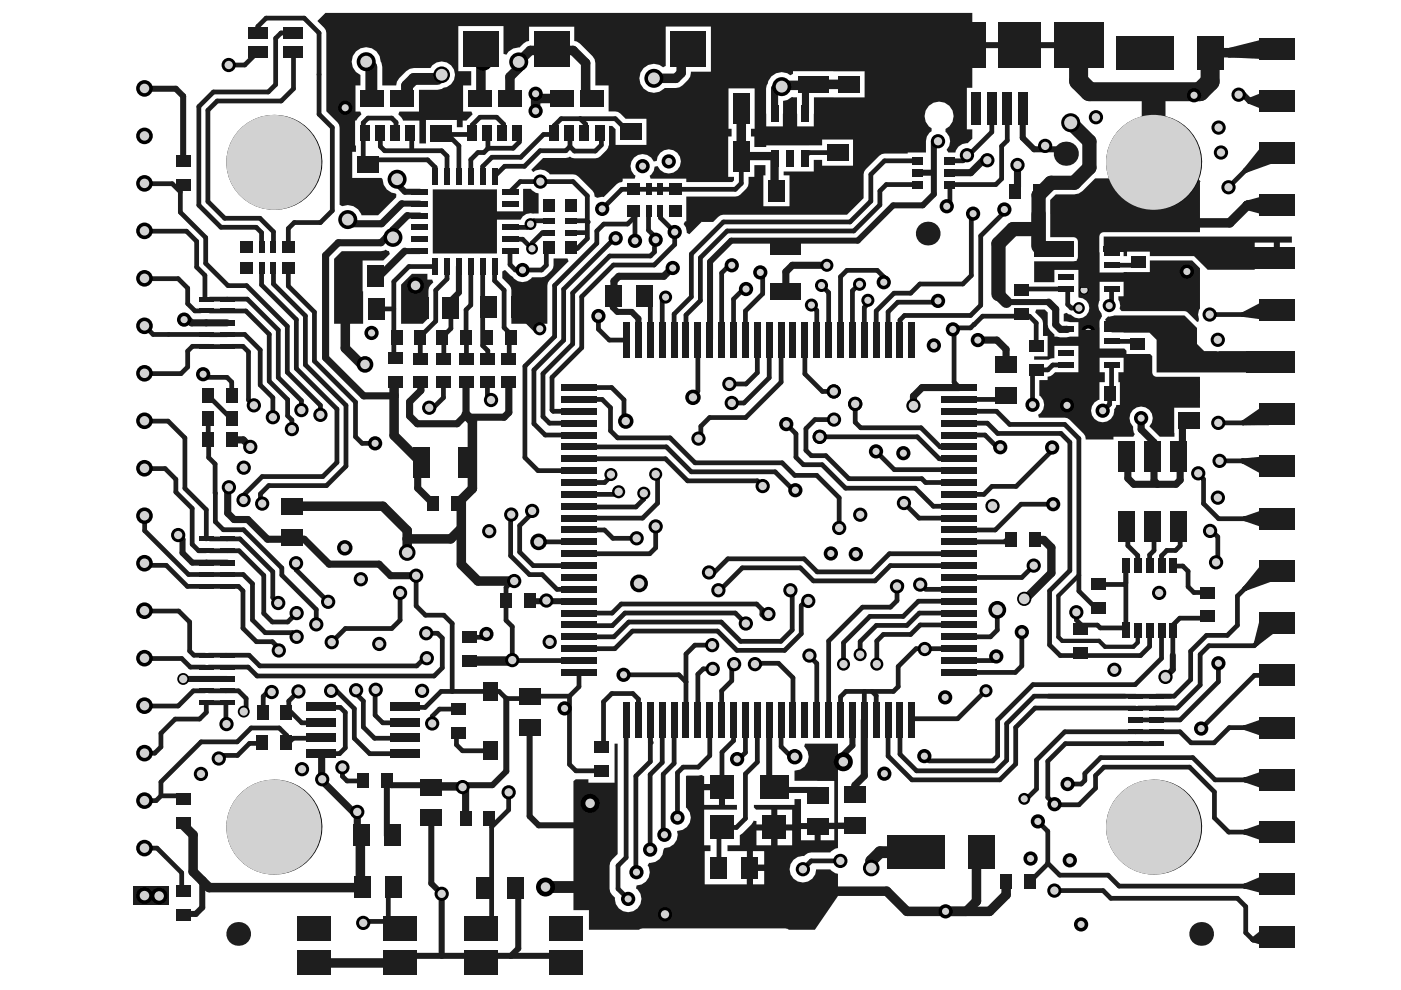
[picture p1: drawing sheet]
<svg xmlns="http://www.w3.org/2000/svg" width="297mm" height="210mm" viewBox="0 0 297 210" stroke-linecap="round" stroke-linejoin="round" font-family="sans-serif">
<g fill="#1e1e1e">
<path d="M85 60.3l2.3-2.2h3.3v1.2h1l.3 .6-.9 1-.2 .6v6l-1.1 1.1h-4.7z"/>
<path d="M70.8 54.9l1.7-1.6h8.3l1-.4 .7 .3 .1 .7-1.3 1.3h-4.4l.1 13.4h-6.2z"/>
<path d="M106.5 57.6l.6-.3 1.6 1.4a2.48 2.48 0 0 0 4.1 .1h2a3.3 3.3 0 0 0 2.6-4h2.9l.3 .6-4.4 4.5-.2 .6v8.1h-7.6v-7.1l-.1-.6-.3-.5-1.5-1.4z"/>
<path d="M91.8 40.2h13.6v4.6h5.5v-4.7l1.7-.1 1 .9 .6 .1v4.3h-1a2.46 2.46 0 0 0-2.8 1.3h-5v7.1h-13.6z"/>
<path d="M234 50.2h39.9v1.2h-2.5v3.2h-1.3v-3.2h-4.1v5.8h-9.9l-2.9-2.9h-9.4v-.9h-4.8v.9h-.8v-2.1h-1.9v1.5h-1.3v-1.5h-1z"/>
<path d="M234.3 67.7l.6-.6 1.3-.2h14.9l2.7 2.6v3.4l1.5 1.5h10.7v4.6h-20.8v-7l-1.5-1.5h-8v-.7h-.7v-1.5h-.4zM236.3 68.3v.9h1.9v-.9z"/>
<path d="M222.7 42.4l1.1-1.2h4l.9-.2 .8-.5 2.7-2.7h21.7l.6 .6-.1 .2v10.6h-20.4a.92 .92 0 0 0-.9 1v7.6l10.7-.1v-2.5h9l1.6 1.7v8.5l-.2 .3-.2 1 .2 .9-.1 .5-.3 .2-2-2.1-.7-.2h-13.3l-.4-.5 .1-.7-.2-.9-.2-.3v-.8h1.1v-3.1h-5.1v4a2.23 2.23 0 0 0 .4 2.8l.2 .6-.3 .4a2.42 2.42 0 0 0-.3 1.9v4.5h5.3l.4 .4v.8h5l.5 .4v3.5a.93 .93 0 0 0 .9 .9h9.2v6.5h-5.4v6.2h-3.1l-2.2-2.2a2.46 2.46 0 0 0 0-3.5 2.46 2.46 0 0 0-3.5 0 2.46 2.46 0 0 0 0 3.5 2.03 2.03 0 0 0 .4 1.6l-.3 .6h-4.2v.6h-5.9l-.1-.8-.3-.4-3.5-3.3-6-.1-.2-.7a2.37 2.37 0 0 0 .3-4v-3.3h1.7v-.7a1.85 1.85 0 0 0 1.6-1h4.9v-5.6h-5v2.7l-.9 .1-.3 .2h-3.1v-.7h2.8v-4.4h-1l-.1-3.3-1.5-1.7 .2-.6h1.8l.6 .7v2.5a2.55 2.55 0 0 0 1.5 2.1v.5h.5a4.4 4.4 0 0 0 2.7 0h1.8v-3.1l-3.1-.2v-1.5l.6-.3 .5 .3 .5 .1a2.21 2.21 0 0 0 3.7-.5 2.21 2.21 0 0 0-2.1-3.1l-.1-5.9h-5v2.6h-4.3v-4.4l9-.1 .2-.8v-3.3a.93 .93 0 0 0-.9-.9h-4.9zM233.1 75.9v3h1.1v2.1h-1.1v3.8a2.47 2.47 0 0 0-1.6 2.9 2.47 2.47 0 0 0 2.8 1.8 2.47 2.47 0 0 0 2-2.8l.4-.8h.7v-4.9h-.3v-2.1h1.1v-3z"/>
<path d="M121.6 165.6l.5-.4h2.7v.7h5.5v-8.2h.7v23.4l-1.2 1.2-.4 .6-.2 .6v4.9l.2 .7 1 1.3a2.8 2.8 0 0 0 3.9 2.8 2.8 2.8 0 0 0 .5-4.8l.2-.7a2.76 2.76 0 0 0 2.3-4.2l.4-.6a2.75 2.75 0 0 0 3-2.8l.2-.3a2.77 2.77 0 0 0 2.6-3.5 2.87 2.87 0 0 0 2.8-1.9 2.87 2.87 0 0 0-.9-3.2v-6.6l.2-.2h2.5l.6-.1 .6 .3v1.6h3.8v.7h.6v3.8h2.5v1h-6.9v7.5h1.3v1.3h-1.2v7h9v-7h-4.2v-1.3h2.7v-2.1l2.4-2.3 .4-.8 .7 .1v.7h3.1v-3.1h-3.2l-.5-.5v-.5h8.7v-1.3h1.3v5.1h7.1v-8.9h-8.4v-2.2a2.97 2.97 0 0 0 2.7-1.8 2.97 2.97 0 0 0-.7-3.3l.2-.6h7v16.7h3.6v1.3h-3.6v4.1l-.6 .1-1.1 .8h-4l-.7 .2-.8 .6a2.82 2.82 0 0 0-3.1 2.7 2.82 2.82 0 0 0 2.8 2.9 2.82 2.82 0 0 0 2.9-2.8h2.9l1.1 .8 .6 .2v4.7l-4.9 7.1h-5.5l-.8-.3h-30.3l-.7 .3h-10.6v-4.1h-3.3zM149.3 167.5v3.2h3.1v-3.2zM164.8 171.7v3.1h3.1v-3.1zM174 175.8v2.4h2.9v-2.4zM169.8 175.8v2.4h2.9v-2.4zM164.8 176.1v3.1h3.1v-3.1zM160.4 176.1v3.1h3.1v-3.1zM159.6 180.5v2.8h2.4v-2.8zM159.6 184.6v2.9h2.4v-2.9z"/>
<path d="M67.3 4.5l1.7-1.8h137.1v15.9h-1.1v8.8h1.1v2l-.9 1a2.42 2.42 0 0 0-2.6 1.9h-1.5l-.4-.5a2.51 2.51 0 0 0-.2-3.8v-.7a3.1 3.1 0 0 0 1.1-4.5 3.1 3.1 0 0 0-4.7-.3 3.1 3.1 0 0 0 .6 4.7v.6a2.38 2.38 0 0 0-1.2 2.2v2.3h-3.8v.3h-5l-.6 .1-.5 .3-3.2 3.4-.1 5.6-3.5 3.5h-26.2l-.6 .1-.5 .4-1.1 1.1-2.4-.1-2.6 2.7-.6-.3-.2-1.2-.5-.7 .3-.6h.3v-5.2h10.4a3.6 3.6 0 0 0 2.8-4.2h1.2v-2.5h2.4v2.2h-.5v6.5h5.6v-6.5h-1.3v-.8h6.4v-2.5h1.8v1.2h6.6v-5.5h-6.6v1.2h-11.8v.4h-2.6v-2.3h-.7v-1.6h.8v-8.6h-5.5v8.6h.6v1.6h-.7v8.6h1.2v.7l-.3 .4h-9.8v-.7h-7.6l-.2-.6 .4-.3 .5-.8 .2-.9 .6-.1a2.56 2.56 0 0 0 4.2 .9 2.56 2.56 0 0 0-.7-4.2 2.56 2.56 0 0 0-3.7 2.2l-.6 .1a2.55 2.55 0 0 0-3.9-1 2.55 2.55 0 0 0 .1 4.1l-.2 .6h-2.6v.5l-.2 .2-.6 .1-.5 .4-2.7 2.7-1.4 .2-.5-.3-.2-.8-.3-.5-3.5-3.3-5.5-.1a2.41 2.41 0 0 0-3.6-.5l-.4-.5 2.5-2.5h4.9l.8-.3 1 .4h4.4a3.9 3.9 0 0 0 2.8-2.7l.1-4.2h.7l.7 .7v3.3h6.6v-5.5h-4.5a3.2 3.2 0 0 0-3.6-1.6v-5.5h-2.8v-4.7l-.1-.8-.5-.7-2.6-2.7-.7-.4-.5-.1v-3h-9.6v3l-.6 .1-.6 .4-.9 .9a2.84 2.84 0 0 0-2.7 1.5l-.6-.2v-5.9h-9.6v9.6h2.7v3h-1.7v5.6h1.8l.2 .5-1.3 1.4h-.8v1.4h-1.2v-1.6h-6.6v5h-1.4v-4.8h-3.5l-.3-.7-.7-.7 .3-.5h4.1v-4.7h4l.8-.1 .5-.3a2.79 2.79 0 0 0 1.9-4.3 2.79 2.79 0 0 0-4.7 .1h-3.5a4.9 4.9 0 0 0-3.8 3.7h-3v-3.9l-.3-1.1a3.1 3.1 0 0 0-4.7-2.6 3.1 3.1 0 0 0 .4 5.4v2.2h-1v5.6h1l.2 .5-.7 .8-.3 .6h-.3v5.3h.2v1.3h-.8v5.5h6.2l.2 .3a2.97 2.97 0 0 0 2.7 3l.2 .2v.7l-3.8 3.7h-3.6a2.99 2.99 0 0 0-4-1.9l-.6-.3v-16.4l-.1-.6-.4-.5-2.3-2.3v-16.6l-.1-.6-.4-.5zM141.1 5.6v8.4l-.5 .3a3.1 3.1 0 0 0-4.3 .3 3.1 3.1 0 0 0 .3 4.3 3.1 3.1 0 0 0 4.3-.2l3.1-.2a4 4 0 0 0 2.5-3.3h4.2v-9.6zM163.6 16.2l-.7 1-.5 1.5 .1 8.1h3.5v-5.4l.9-.2 1-.7 1.1 .1v6.2h3.5l.1-6.2 10.7 .1v-5.6h-15.2v.6l-.5 .3a2.97 2.97 0 0 0-4 .2z"/>
</g>
<g fill="none" stroke="#1e1e1e" stroke-width="1">
<path d="M30.6 38.9l.1 .1M36.5 39l1.7 1.7M30.6 59l.1 .1M30.6 48.9l.1 .1M37.8 59.1l2 2M43.6 55.8l4.7 4.8M30.6 79.1l.1 .1M32.5 70.9h3.3M39.8 74.4v3.4l-1.4 1.4M39.8 64.4l1.5 1.5M44.5 71h3.7M30.6 99.3l.1 .1"/>
<path d="M30.6 89.2l.1 .1M35 99.4l2.3 2.2M35.6 89.3l3.6 3.6M44.1 80h4l1 1M44.1 88.7v4.5M44.2 97l1.4 1.4M61 88.2l.9 .9v1.9M30.6 119.4l.5 .5M30.6 109.4l.1 3.1M44.5 116.8h6.2M45.7 110.6l1.7 1.7h4.2M55.2 106.4l.4 .4"/>
<path d="M30.6 139.6h.1M30.6 129.5l.1 .1M37.9 129.6l2.3 2.3M38.5 139.6l1.9 1.8M40.2 138l.9 .9M44.2 138.9h3.7M44.5 121.8h7.1M53.5 131.4l2.7 2.7h5.8M54.4 136.1h3.4l1.3 1.3M55.9 130.1l1.8 1.8h3.3M57.8 126.7l1.2 1.1M59.8 120.4v1.5"/>
<path d="M30.6 149.6l.1 .1M34.1 158.4l-1.3 1.3M41 146.5l-3.2 3.2M42.6 157.3h7.7M43.7 149v2M44.2 149h3.7v3.6M44.2 146.5h6.4M47.9 152.6h.1M52.9 157.6h2.1M53.2 154.3h6M57.6 146.7h-.9l-.9 .9v2.5M61.2 148.6v2.9"/>
<path d="M33.3 179.8l5.2 5.2M37.4 168.7h-3.3l-1 1.1M47 160.2h3.3"/>
</g>
<path d="M30.6 18.7l.1 .1M37.3 18.8l1.5 1.6M37.5 113.2l.3 .2M37.8 113.4h.1M38.7 117.2l2.1 2.1M43.7 119.3h4.5M43.7 144h4.5" fill="none" stroke="#1e1e1e" stroke-width="1.3"/>
<path d="M40.9 177v7.8" fill="none" stroke="#1e1e1e" stroke-width="2"/>
<path d="M39 67.8h.9l.7 .7M43.7 68.5h4.5M49.1 93.3h2.5M48.3 108.8l1.3 1.4" fill="none" stroke="#1e1e1e" stroke-width="1.5"/>
<circle cx="53.8" cy="85.9" r=".5" fill="#1e1e1e"/>
<g fill="none" stroke="#1e1e1e" stroke-width="1">
<path d="M56.4 3.8l-1.7 1.8v1.4M58.4 17.9l-1.5 1.6M59.6 7l-1.2 1.1M64.5 3.8l3.1 3.2M77.6 13.1l1.1 1.1M67.6 24.2l2.9 2.8M78 25l-1 1M80.6 28.5v2.6l.9 .9M84 25.9v2.6M87.3 28.5v3.1M90.7 33.9l1.6 1.6v1.9M93.9 27.5l3.4 3.4"/>
<path d="M99.8 33.8v3.6M101.8 24.9l-1.7 1.6v2h-5.2M102.3 35.3v2.1M104.3 33.3h6.1M105.3 24.9l1.5 1.4v2.2M110.1 28.5v1.6l-1.3 1.3M110.3 38.5l-2.2 2.2M111.2 35.3h-4.2l-2.1 2.1M120.8 31.1l1 .9M120.8 28.5v2.6M120.8 31.1l-.8 .9h-5.5M123 25.2h-4l-1.5 1.4v1.9h-2.3"/>
<path d="M54.3 48.2l1.2 1.1v2.3M55.1 46.3l2.9 2.8v2.5M55.5 56.1v4.3M58 56.1v4.1M61.1 48.4v3.2M61.1 56.1v4.6M70.5 44.7l-2.6 2.5M86.7 56.5h5.6M94.8 56.5v2.6M104.9 56.5v3l2 2M108.1 56.1l1.2 1.2h1.5M108.1 50.7h2.7"/>
<path d="M113.2 46.8l-1.4 1.4h-3.7M115 49.3h1.5M115.8 56.2l-1 1.1M55.2 74.2v7.4M89.1 76.1l.2 .2M92.4 68.1l-3.3 3.4M95.6 65.4v4.2M99.8 64.7l-1 1 .1 5.9M106.9 69.5l1.1 1M61 84.7v3.5M63.9 84.9v2.1M67.9 85.9v2.1"/>
<path d="M71.4 98l-3 3M75.4 85.3v7.3M91 86.4h.5M115.1 88.3l1.4 1.4h6.3M115.6 92.2h7.2M117 87l.3 .2h5.5M108.3 117.8l4 4M110.2 117.1l2.9 2.8M112.8 108.3v.5l-2.6 2.6M122.8 107.3l.1 .2M122.8 109.9l-.2 .1M67.1 129.2v3.2"/>
<path d="M84.8 125.7v5.8M88.2 128.5l2 1.9M90.4 139.2l-2 2M90.4 134.3h2.4M94.1 130.4l1.8 1.8M107.3 131.5l1.3 1.4M108.6 140l.1 .1M108.6 123.2h.4M122.8 132.5l.1 .2M64 153.3h4.2M68.2 150h3.9M68.2 159.8h3.8"/>
<path d="M68.2 159.8h.1M70.2 146.5h1.1M75.1 156.5l3.3 3.3M75.5 147.1l1.5 1.5v5.6M79.5 146.9v4.7l1.7 1.7M86.1 150h4M91.6 151.9v1.5M96.8 157.9l1.3 1.3M105.8 146.6l1.5 1.5h4l.5-.5M127.5 158.4h.5M129.7 147l-1.7 1.8M132.8 152.6v.1"/>
<path d="M107.8 168v3.7l-3.6 3.6M120.7 162.1l1.4 1.3M81.9 194.8l.7 .6h-5.3l-.3 .3M82.3 187.6v7.2M131 188.4l2.2 2.2M132.8 181.8l-1.8 1.7"/>
</g>
<path d="M110 14.4l-1.9 1.9v4.6M76.6 77.3h.8M98.8 88l1.4 1.3M97.8 119.7l3.6 3.5M97.8 106v6M108.6 140l-.2 .2M76.4 188.1l-.1 .1M84.8 204.2h.1" fill="none" stroke="#1e1e1e" stroke-width="2"/>
<path d="M74.1 46.7l.8 .7h6M81.9 50.3l-1.1 1.2M88.1 60.5l.9 1M110.1 65.1v1M86.8 85.2v3l1.7 1.6M88.6 97.6v5.9M89.2 81.1v1.7M98.8 88l-1.9 1.8M107.9 87.5l-1 1M98.1 166.9l.6 .6v6.1" fill="none" stroke="#1e1e1e" stroke-width="1.5"/>
<path d="M78.7 14.2v6.8M87.8 16.7l-1.5 1.5v1.9" fill="none" stroke="#1e1e1e" stroke-width="2.5"/>
<path d="M84.2 38v1l1.6 1.7h3.2M86.4 45.7h2.6M97.3 56.5v5.5M109.9 201.1l-1.6 1.6" fill="none" stroke="#1e1e1e" stroke-width="1.3"/>
<circle cx="132.2" cy="143.1" r=".5" fill="#1e1e1e"/>
<path d="M127.5 28.5v2.2l-1.3 1.3M130.4 25.2l2.5 2.4h.7M130.3 50.5h.2M133.1 47.5h-5.1l-1.5 1.5v2.6M126.9 67v2.8l2.3 2.3h3.6M127.7 84.7l1.7 1.7v4.9l1.6 1.5M132.3 84.8v3.5M129.5 100.6v.4l-1.3 1.3M131.7 128.1l-1.9 1.9M132.5 130l-2.7 2.7M140.4 161.7l-2.6 2.5" fill="none" stroke="#1e1e1e" stroke-width="1"/>
<path d="M129.9 65.2l1 .9" fill="none" stroke="#1e1e1e" stroke-width="1.3"/>
<path d="M131.2 58.6l-1 1" fill="none" stroke="#1e1e1e" stroke-width="1.5"/>
<circle cx="137.9" cy="157.5" r=".5" fill="#1e1e1e"/>
<g fill="none" stroke="#1e1e1e" stroke-width="1">
<path d="M157.2 38.9l-1.3 1.2M137.5 44.7v4.1l1.5 1.5v.5M140 44.7v1.5l3 3v2.6M154.1 56.7l-1.1 1.2M161.7 58.6v3.7M137.9 64.1v8M142.9 66.6v5.5M145.4 66.8v5.3M157.7 61.3h.5M158 65.9v6.2M160.6 79l-2.4 2.4M150.4 88.5l-1.8 1.9v2.1"/>
<path d="M136.5 105.8l-1.7 1.7M139 116.1l-1.2 1.3M139 100.5l.4 .4M139.4 106.7l-3.2 3.2M160.6 102l1.1 1.1M151 136.8h-3.7l-1.9 1.9v5.9M155.9 130l2.2 2.2M160.4 128.1l1.1 1.1v1.1l.8 .8M135.4 148.2v4.4M137.9 157.5v4M150.6 141.8h-1.5l-1.1 1.1M153 146.5v6.1"/>
<path d="M158 159.6l-.8 .8h-.9M161.4 140.6l-1.2 1.2M142.9 161.9l-2.3 2.3M150.5 160.2l-2.4 2.4M152.4 166.8l-.1 .1M160.6 161.6l-2.6 2.5"/>
</g>
<path d="M135.4 67.6v4.5M153.1 166.9h-4.9l-1.4 1.4M146.8 188.3l1.8 1.8M159 188l-2.1 2.1M164.2 182.8l-1.2 1.2h-4" fill="none" stroke="#1e1e1e" stroke-width="1.3"/>
<path d="M142.6 56.8l-1.9 1.8" fill="none" stroke="#1e1e1e" stroke-width="1.5"/>
<path d="M138.6 16.6h4.7" fill="none" stroke="#1e1e1e" stroke-width="2"/>
<circle cx="164.2" cy="24" r=".5" fill="#1e1e1e"/>
<g fill="none" stroke="#1e1e1e" stroke-width="1">
<path d="M48.5 13.8h3.4M56.4 3.8h8.1M58.4 8.1v9.8M59.6 7h2.6M62.2 18.8l-2.6 2.6M67.6 7v17.2M30.7 39h5.8M46 21.4l-1.9 2v19.3l3.5 3.6M70.5 27v17.7M77 26v7.9M78 25h5.1l.9 .9M94.8 33.1v4.3"/>
<path d="M97.3 30.9v6.5M102.6 32.3h-1.3l-1.5 1.5M157.2 23v.1M157.5 33.6l-.3-.4v5.7M167.5 24v4.6M171.5 32.4l-.7 .7M184.6 37v5.7l-4.4 4.4M187.5 34.1h7.1M194.6 39.1h-6.7l-1.3 1.4v2.9M201.4 34.1h2.8M201.4 39.1v4l-.7 .6M210.3 22.1v5.9"/>
<path d="M213.6 22.1v7.7l-1.2 1.2v6.9l-1.3 1.2M269.6 32.5h.9M30.7 59.1h7.1M30.7 49h8.8l2.2 2.2M38.2 40.7v4.3l5.4 5.4v5.4M41.7 56.6l1.7 1.8v5M67.9 47.2h-5.5l-1.3 1.2M86.7 56.5l-3.2 3.2M94.8 59.1l-2.4 2.4v6.6M99.8 56.5v8.2M102.3 56.5v16.8M108.1 53.2v2.9"/>
<path d="M110.8 57.3h4M110.8 50.7l2 2v-1.2M116.5 52.5l-.7 .6v3.1M131.8 40.1l-4.1 4.2M138.8 52.3v1.1l-.9 .9M143 51.8l-4.3 4.4M153 57.9v14.2M153.4 47.1l-6.8 6.8v9M154.2 49l-5.7 5.6v9.1l-3.1 3.1M179.6 57.3l-1.4 1.4v13.4M187.4 58.7v1.1M212.9 43.9v1.1l-5 5v14.7"/>
<path d="M220.2 52.2v.1M241.4 55.5l-.7 .7M30.6 69.1l1.9 1.8M30.7 79.2h7.7M35.8 70.9h8.5M39.8 61.1v3.3M40.8 73.4l-1 1M41.3 65.9h1.2M44.5 73.5h3.7M44.5 63.4h3.7M48.3 60.6h4M48.7 70.9h3.2"/>
<path d="M49.2 73.4h2.3M52.1 65.9l5 5v9.9l3.9 3.9M59 70v10M60.9 69.2v9.7M64.7 67v10.3M66.7 66.2v10.4M79.8 65.5h3.7M83.5 75.5l.8 .8M89.1 71.5v4.6M95.6 69.6l-1.8 1.9 .3 .3v4.4M98.9 71.6v4.6M103.4 74.4v1.6"/>
<path d="M106.9 61.5v8M108 70.5v5.5M111.3 77.6v19.4l2.8 2.8h8.7M113.2 78.4v11.4l2.4 2.4M117.6 60.5v10.8M119.5 61.3v10.8M121.4 62.1v10.8l-6.3 6.3v9.1M123.3 62.9v10.8l-6.3 6.3v7M136.5 62.7l1.4 1.4M140.4 63v9.1M148 72.1v10.8l-1.8 1.8M157.7 61.3l-2.2 2.1v8.7"/>
<path d="M160.6 72.1v6.9M161.7 62.3l-3.7 3.6M163.1 72.1v8l-5.4 5.3M165.6 72.1v8.9M170.6 72.1v7.2l3.8 3.7M172 64.7l1.2 1.1v6.3M181.6 60.8l-.9 .9v10.4M183.8 64.7l-.5 .5v6.9M190.3 64.1l-2 2v6M191.8 66.9l-1 1v4.2M195 60.2l-1.9 2h-3.5M198.9 62.9l-1.2 1.2"/>
<path d="M202.3 69.5v11.5l1.1 1.2M208.3 67l-1.7 1.8M218.3 67l1.4 1.5v4.9M218.9 79.2v6.6M223.2 77.4l-1 1h-1.9M227.1 65.3h1.6M235.7 77.4v5.6l-.4 .4v2.3l-1 .9M235.7 61.3v3.4l.1 .1M235.7 72.4h.1M30.7 99.4h4.3M30.7 89.3h4.9M39.2 92.9v10.6"/>
<path d="M44 83.7l5.1 5.1M44.2 92.1v4.9M45.6 98.4l.1 12.2M49.1 81v3M52.7 84.8l1.1 1.1M55.2 81.6l2.7 2.7v4.2M71.4 86.7v11.3M73.4 98.8l-4.2 4.2h-12.2l-1.8 1.7v1.7M75.4 92.6l1.4 1.4h2.7M94 81.1v3.2M122.8 84.7h4.9M129.7 82.2l2.6 2.6"/>
<path d="M165.8 98.1l2.7 2.7h4.7M167.3 89.9h-.6l2.1 2.1v5l1.5 1.5h4M172.8 89l-1.9 1.9v4.6l1.1 1.1M181.3 85.6v3.9l1.2 1.2M199.1 97.3h4.3M199.3 94.8h4.1M203.2 99.6l.2 .2M208.8 92.2l2.8 2.8M209.3 89.7l2.2 2.2M211.3 87.2l2.8 2.8M228.7 93v32.3l3.9 3.9M270.7 87.8l-1.8 1.9"/>
<path d="M31.1 119.9h4.2l4.4 4.4M37.3 101.6v2.7l3.4 3.5v7.6l1.4 1.4h1.6M43.7 108.1v6.2M44.5 114.3h6.4M50.7 116.8l5.2 5.2v8.1M55.6 101h12.8M62.8 119.4v1.4M108.3 109.1v8.7M110.2 111.4v5.7M113.1 119.9h9.7M122.8 112.4h5.4l1.7 1.7M122.8 102.3h5.4"/>
<path d="M131.2 104.3l-.6 .5M136.5 104.6v1.2M139 111.6v4.5M139.4 100.9v5.8M170.5 118.5l2.8 2.8M177.9 105.5v6.4M191.7 106.7l3.2 3.2M197.9 107.3h5.5M213.7 114.1l-.7 .8M215.4 103.1h-5.1l-1.7 1.7M238.7 119.8v13.8M239.1 111.4v4.3l2.1 2.1v2"/>
<path d="M244.7 111.4v5.3l-1 1v2.1M246.3 117.8v2M248.8 119.8l.2 .2h1.8l1.1 1.1v3.3l1.2 1.2h2.9M250.2 111.4v4.3l-1 1M254.1 100.4l1.1 1.2v5.2M258.2 113.8v4.6M30.7 139.6h7.8M30.7 129.6h7.2M40 121.8h3.7M40.2 131.9v6.1M41.1 138.9h2.4M44.5 124.3h6.1l.9 1v7.9"/>
<path d="M47.9 138.9h4.9l2.3 2.3M51.6 121.8l1.9 2v7.6M57.8 121.2v5.5M62.9 130l-1.9 1.9M84.8 131.5l-1.7 1.8h-9.9M88.2 122.1v6.4M90.2 130.4h3.9M95.9 132.2v14.4M99.6 135.1h3M108.6 132.9v7.1M108.6 123.2l-1.3 1.3v7M112.3 121.8h2.7l3.1 3.2h4.7"/>
<path d="M133.3 131.9l-3.1 3.1M152.3 125h.5M167.6 125.2l.4-.4v8.8l-2.4 2.4M169.7 120.4l2.8 2.8M171.7 126.5l-1.8 1.9v6l-3.5 3.5M172.3 139.8l.9 .9v11.9M182.4 136v2.8M184.4 130.7l-5.6 5.6v4.5M190.2 124.3v3l-1.4 1.4M191.2 123.9v.4M194.2 137.5l-3.8 3.8v4.3l-1 1M194.7 127.5l-3.2 3.2"/>
<path d="M194.9 130l-2.6 2.6M195.1 132.5l-2 2h-5.8M203.4 130h.1M211.2 139.9l-.1 .2M211.4 129.3v4.3l-1.4 1.4M222.5 125.3v11.4l2.3 2.3M228.2 129.8v1.6l1.1 1.1h3.4l.6 .6M238.7 123.6l-.3 .3M243.7 133.6v3.5l-1.9 1.9M246.3 133.6v6l-5.6 5.6M255.6 131.1h-5.5l-1.4 1.4v6.4M255.8 134.7l-3.4 3.4v6l-3.5 3.5"/>
<path d="M256.3 136.9l-1.8 1.9v6.4l-4.9 4.9M262.4 126.4v6.2l-2.2 2.1M268.3 132.1h2.2M269.6 121.1h.9M30.6 159.7h2.2M30.7 149.7h7.1M40.4 141.4h3.1M41 146.5h2.5M43.7 151l-1.4 1.5h-5.2l-3 3v2.9M50.6 146.5l1.6 1.6v2.8M52.6 141.4l1.9 1.9M52.9 157.6l-2.6 2.6"/>
<path d="M59.2 154.3l1.6 1.6v2l1.4-1.4h6M60.8 150.1l3.2 3.2M63.5 146.3l-2.3 2.3M71.3 146.5l3.8 3.7v6.3M72.1 150l1.1 1M73.2 158.6l-1.2 1.2M77 154.2l2.4 2.3h6.7M78.4 159.8h7.7M81.2 153.3h4.9M93.8 141.6l-1.8 1.7M96.8 155.4v2.5M96.8 150.3h-3.6l-1.6 1.6"/>
<path d="M98.1 159.2h5.9M105.8 146.6h-12.3l-3.4 3.4M108.7 140.1h14.1M111.8 147.6h8.9M120.7 147.6v14.5M122.8 142.6v3l-2.1 2M128 148.8v9.6M132.8 152.7v29.1M137.9 152.6v4.9M140.4 152.6v9.1M142.9 152.6v9.3M145.4 144.6v8"/>
<path d="M148 142.9v9.7M150.5 152.6v7.6M153.1 159.5v7.4M155.5 152.6v4.4M158 152.6v7M160.6 152.6v9M165.6 152.6v5.7l2.7 2.6M168.1 143.7v8.9M183.3 146.6v6M184.9 146.6h-5.6l-1.1 1.1v4.9M188.3 152.6v7.7l5.1 5M190.8 152.6v7.3l3.5 3.5"/>
<path d="M193.3 152.6v2.7M211.5 152.6v7.7l-1 1M213.4 153.4v7.8l-2.2 2.2M215.3 154.2v7.8l-3.3 3.3M225.8 155.2l-6 6v6.1l-2.6 2.6M225.9 157.7l-3.7 3.7v7.7l1.4 1.5M240.7 152.6h4.4M241.3 150.1h3.8M250.2 155.2l2.3 2.3M258.3 140.6v3.9M30.6 179.8h2.7M30.6 169.8h2.5"/>
<path d="M34.1 165.8v2.9M72.6 162.7v1.9M73.6 165.6h3.4M104.2 175.3v20.6M122.1 163.4h5.4M137.8 164.2v15.9M140.6 164.2v12.8M143.6 163.8v9.5M152.1 174.4l1 1-.7 .7v7.9M158 164.1v9.4l-1.9 1.9M220.1 174.2l2.1 2.1v6.8l-3.8 3.8M233.4 160.6l-3.4 3.4v1.5l-.7 .7"/>
<path d="M234.1 162.7l-1.8 1.7v2.7l-3.6 3.5M38.5 185v2.9M82.6 195.4h3.5M131 183.5v4.9M172 182.5l-1.8 1.8M222.2 183l2.5 2.6M223.5 188.8h.1M233.9 188.8l1.6 1.7M262.4 190.5l1.7 1.7v5.6l1.5 1.5M270.5 198.6l-.7 .7M270.5 187.5l-.4 .4"/>
</g>
<g fill="none" stroke="#1e1e1e" stroke-width="1.3">
<path d="M30.7 18.8h6.6M38.8 20.4v13.7M198 29.9v11.3M210.3 25.2l-.3 .2M219.3 31.7h5.7M262.6 20.1h1l1.3 1.3M85.2 43.2h3.8M85.8 53.2h3.2M150.5 55.5v16.4M97.3 62l-1.7 1.7v1.7M129.9 62.7v2.5M37.8 113.4l.9 1v2.8"/>
<path d="M40.8 119.3h2.9M112.3 127.5h10.5M248.7 138.9v3.1M38.8 144h4.9M107.3 148.1v15.4l-2.9 3M112.3 154.7v18.4l1.9 1.9h10.7M163.1 152.6v13.2l1.1 1.1M180.7 152.6v5.5l-4.5 4.6M82 165.6v11.6M91.4 173.4v13.9l2.2 2.2M164.2 175.4v7.4M173.3 167.5l.2 .2"/>
<path d="M173.4 175.1h.1M42.9 186.7v5.7l-1.4 1.4h-3M109.9 187.7v13.4M159 184v4M93.6 202.7h28.3"/>
</g>
<g fill="none" stroke="#1e1e1e" stroke-width="1.5">
<path d="M164.2 18.7v5.3M170.8 18.1v5.9M80.8 51.5h-9.1l-2.7 2.6v21.8M86.4 45.7l-3.1 3v1.6h-1.4M130.2 59.6v3.1h.8M168 56.2l-1.4 1.4v4.1M40.6 68.5h3.1M89 61.5v3.9M110.1 66.1l3.7 3.7v-.1M207.3 72.1h4.1l1.9 2v3.3M222.3 64l1.5 1.6v3.2l1 1M89.2 82.8l-2.4 2.4"/>
<path d="M98.8 81.1v6.9M98.8 88.5h8.1M107.9 81.1v6.4M193.7 84v2M241.9 88.7v2.3l2.8 2.8v8.1l.7 .8h-5l-1.3-1.3v-4.9M250.2 96.5v5.3l-.9 .9M250.7 88.5v7.5M48.3 103.3v5.5M49.6 110.2h2.9M64.5 114.3l5.3 5.3h10.6l2.4 2.5M88.6 103.5l3.2 3.3M68.2 159.8v5.7"/>
<path d="M183.3 152.6v11.9l-2 2v2M75.8 173v4M91.4 166.9h6.7"/>
</g>
<g fill="none" stroke="#1e1e1e" stroke-width="2">
<path d="M102 10.6v10.3M112.4 10.7l-2.4 2.4v1.3M172.4 17.9h.1M157.2 23.1v10.1M73.1 58.5h2.6M264.4 43.5l-3.7 3.8M73.2 65.5h2.5M100.2 89.3v14.3l-2.4 2.4M61.9 107.3h19.3l5.1 5.2v4.7M95.6 114.3l2.2-2.3v7.7M101.4 123.2h7.2M99.6 140.2h8.8"/>
<path d="M112.4 154.3l.3 .4h-.4M38.5 174.5l2.4 2.5M76.4 177.4v10.7M188 189l4.3 4.2M200.5 193.2h4.4M208.2 180.7l-1.2 1.1v9.3M213.3 186.9v2.8l-3.5 3.5M66.6 204.2h18.2"/>
</g>
<path d="M201.8 17.7l1.9 1.9v3.4M219.5 114.5h1.8l1.6 1.6v5.4l-5.5 5.5h-.2" fill="none" stroke="#1e1e1e" stroke-width="1.8"/>
<path d="M239.6 9.2l-1 1v2.9M222.8 38.8l-2.6 2.6v10.9M231 30v5.6M211.7 51.7v10.7M220.2 45.4v6.8" fill="none" stroke="#1e1e1e" stroke-width="3"/>
<path d="M224.4 126.3v8.8l.8 .8M228.7 122h.1M233 135.9l1.3 1.2M241.2 133.6v2.6l-.9 .9" fill="none" stroke="#1e1e1e" stroke-width=".91"/>
<path d="M228.7 9.6v7.6l2.3 2.2" fill="none" stroke="#1e1e1e" stroke-width="4"/>
<path d="M211.7 62.4l1.7 1.6M115.7 188.1h9.7" fill="none" stroke="#1e1e1e" stroke-width="2.5"/>
<circle cx="124.5" cy="47.1" r=".5" fill="#1e1e1e"/>
<g fill="none" stroke="#1e1e1e" stroke-width="1">
<path d="M101.8 24.9h3.5M103.5 28.5v3l5.3-.1M104.3 33.3l-2 2M110.3 38.5h11.2l3 3M121.8 32h4.4M123 25.2l1.2 1.1v2.2M187.5 34.1l-2.9 2.9M113.2 46.8h3.3M115 49.3l-2.2 2.2M121 46.8h3.3M121 49.3h2.9M124.5 47.1v3.5"/>
<path d="M130.1 56.2h8.6M131.8 40.1h24.1M134.6 45.9l-1.5 1.6M134.6 44.9v6.2M155.1 56.2l-.5 .5h-.5M179.6 57.3h6.4l1.4 1.4M205.9 58.4l-1.8 1.8h-9.1M174.2 60.5l1.5 1.5M185.8 65.9v6.2M190.3 64.1h7.4M206.6 68.8l-.8 .7h-3.5M207.9 64.7l-2.1 2.2h-14"/>
<path d="M223.2 77.4h2.9M226.4 64.6l.7 .7M235.7 72.4h5.4M131 92.8h11.1M141.1 97.3l4.7 4.7h14.8M141.3 94.8l5.3 5.2h17.7M147.4 98.1h18.4M150.4 88.5h7.7M154.6 81.4h3.6M155.1 85.4h2.6M172 96.6h3.1l4.9 4.9h15.4l.8 .8h7.2M172.8 89h4"/>
<path d="M173.8 92.6h20.7M174.3 98.5l5 5h14.8M174.4 83h2.4M182.5 90.7h12.8M185.7 95.7l3.9 3.9h13.6M203.4 92.2h5.4M203.4 89.7h5.9M214.1 90h11.6l3 3M223.1 95.5l-7.7 7.6M154.3 118.5l-3.7 3.7M194.9 109.9h8.5M203.4 119.9h-14.6l-3.3 3.3h-13"/>
<path d="M203.4 117.4h-14.8l-3.9 3.9h-11.4M216.5 106.9h6.8M219.2 119.9l-2.6 2.5M247.4 116.7l-1.1 1.1M247.4 116.7h.1M247.4 116.7h1.8M131.7 128.1h28.7M132.5 130h23.4M133.3 131.9h19.6M134.1 133.8h18M156.2 137.9h10.2M157 136h8.6"/>
<path d="M182.9 128.7h5.9M184.4 130.7h7.1M185.8 132.6h6.5M185.9 135.9v4.9M194.2 137.5h9.2M194.7 127.5h8.7M194.9 130h8.5M195.1 132.5h8.3M224.8 139h17M232.9 123.9h5.5M233.3 133.1h5.4M129.7 147h4.5l1.2 1.2"/>
<path d="M132.2 143.1h11.7l1.5 1.5M155.5 157l-2.4 2.5M156.2 140.8l-1.1 1v2.5M161.4 140.6h3.6l3.1 3.1M189.4 146.6h-4.5l.9 .9v5.1M209 146.4l-6 6h-9.7M216.6 141.2l-1.3 1.4M225.9 157.7h19.2M240.7 150.1h-21.2l-4.2 4.1M245.1 150.1h4.5M245.1 152.6h5.1M248.9 147.6h-29.6l-5.9 5.8"/>
<path d="M137.9 161.5l-3.1 3M148.1 162.6h-3.3l-1.2 1.2M196 160.3l1 1h13.5M223.6 170.6h5.1M226.4 166.2h2.9M134.8 184.2l-.7 .7h.8M172 182.5h6.2M223.6 188.8h10.3M224.7 185.6h10.2"/>
</g>
<path d="M93.6 15.9l-.8 .8M112.4 10.7h9.1M113.6 19.9l1 1h4.5M124.2 13.4v6.2l1.3 1.3M144.4 15.5l-1.1 1.1M172.4 17.9h7.6M192.3 193.2h17.5M207 191.1l-2.1 2.1" fill="none" stroke="#1e1e1e" stroke-width="2"/>
<path d="M191.9 9.6h12.6M194.6 36.6h3.2M130.9 66.1h3l1.5 1.5M248.7 142l-1.6 1.5M164.2 166.9l.6 .6M173.4 175.1h7.9M148.6 190.1h8.3" fill="none" stroke="#1e1e1e" stroke-width="1.3"/>
<path d="M164.9 18.1l-.7 .6M208.7 33.7l-2.9 2.9h-4.4M131.2 58.6h9.5M195.5 82.2h7.9M245.4 102.7h3.9" fill="none" stroke="#1e1e1e" stroke-width="1.5"/>
<path d="M194.3 180.7h-7.7l-1.9 1.8v1.5" fill="none" stroke="#1e1e1e" stroke-width="2.5"/>
<path d="M185 17.7h16.8" fill="none" stroke="#1e1e1e" stroke-width="1.8"/>
<path d="M225.2 135.9h7.8M234.3 137.1h6" fill="none" stroke="#1e1e1e" stroke-width=".91"/>
<circle cx="226.1" cy="69.8" r=".76" fill="#1e1e1e"/>
<path d="M215.7 35v4.7l-.5 .5M85.2 43.2l-4.3 4.2M85.8 53.2l-6 6.1M168 56.2h7.3M69 75.9l8.1 8h6.5M224.8 69.8h1.3M51.6 93.3l1.5 1.5M88.5 89.8h8.4M195.5 82.2l-1.8 1.8M52.5 110.2l4.2 4.1h7.8M82.8 122.1h5.4M68.2 165.5l7.6 7.5" fill="none" stroke="#1e1e1e" stroke-width="1.5"/>
<g fill="none" stroke="#1e1e1e" stroke-width="1.3">
<path d="M204.5 9.6h24.2M268.9 19.8l-4 1.6M73.8 22.8l-1.1 1.2M216.8 23v6.2l2.5 2.5M225 31.7l1 .9M264.9 21.4h5.3M264.9 21.4l4 1.6M198 41.2l-2.4 2.3h-6.2l-7.5 7.5h-26.9l-4.5 4.5M226.1 56.2h3.5M213.4 64h8.9M226.1 72.4h3.5M82.1 165.6l.9 .9h21.4"/>
<path d="M164.8 167.5h8.5M93.6 189.5v13.2h-8"/>
</g>
<g fill="none" stroke="#1e1e1e" stroke-width="1">
<path d="M54.7 11l-2.8 2.8M56.9 19.5h-11.6l-3.1 3.1v20.9l4.6 4.7h7.5M62.2 11v7.8M46 21.4h13.6M77 33.9h13.7M81.5 32h12.1l1.2 1.1M103.5 31.5l-.9 .8M114.5 32l-3.3 3.3M115.2 28.5l-4.8 4.8M123 25.2h7.4M171.5 32.4h6.1M201.4 39.1h9.7"/>
<path d="M210.3 28l-6.1 6.1M267.7 32.5l-7.2 7.2M268 31.2l-4 5M268.7 31.9l-4.7 4.3M269.2 32.5l-5.2 3.7M269.6 33.1l-5.6 3.1M270 34l-6 2.2M41.7 51.2v5.4M47.6 46.3h7.5M83.5 59.7v15.8M124.5 50.6l-2.1 2.1M124.5 41.5v5.6"/>
<path d="M126.5 51.6l-8.9 8.9M130.1 56.2l-6.8 6.7M130.3 50.5l-10.8 10.8M137.9 54.3h-8.6l-7.9 7.8M153.4 47.1h26.8M186.6 43.4l-5.6 5.6h-26.8M205.9 45.3v13.1M226.4 53.5v.2M236 56.2h4.7M40.8 73.4h3.5M44.5 65.9h7.6M48.2 63.4h4.2l6.6 6.6"/>
<path d="M51.5 73.4l1.2 1.2v10.2M51.9 70.9l3.3 3.3M52.3 60.6l8.6 8.6M55.5 60.4l7.3 7.4v10.3l8.6 8.6M58 60.2l6.7 6.8M60.9 78.9l7 7M61.1 60.7l5.6 5.5M64.7 77.3l8.7 8.6v12.9M66.7 76.6l8.7 8.7M102.3 73.3l1.1 1.1M117.6 71.3l-6.3 6.3M119.5 72.1l-6.3 6.3"/>
<path d="M146.6 62.9l-3.7 3.7M175.7 62v10.1M189.6 62.2l-3.8 3.7M208.3 67h10M216.3 61.3h10.1v3.3M256.5 66.7h11.1M263.6 66.7l5.6 .7M268.6 64l-5 2.7M269 65l-5.4 1.7M269.2 65.7l-5.6 1M269.3 66.4l-5.7 .3M59 80l4.9 4.9"/>
<path d="M94 84.3l-2.6 2.6M103.3 81.1v2.8M122.8 94.8h18.5M122.8 97.3h18.3M122.8 82.2h6.9M142.1 92.8l5.3 5.3M165.6 81l-7.5 7.5M194.5 92.6l4.6 4.7M195.3 90.7l4 4.1M203.4 84.7h9.1M203.4 87.2h7.9M211.5 91.9h13.4l1.9 1.9v27.2l-4.3 4.3"/>
<path d="M246.2 82.6h5.9M258.3 89.7h10.6M258.6 97.7h8.8M263.4 97.7l5.8 1.2M263.4 97.7l5.9 .5M263.4 97.7l5.6 1.9M263.4 97.7l5.2 2.9M268.4 86.3l-4.9 3.4M268.9 87.1l-5.4 2.6M269.2 87.8l-5.7 1.9M269.3 97.1l-5.9 .6M269.4 88.6l-5.9 1.1"/>
<path d="M269.5 89.6l-6 .1M30.7 112.5l9.3 9.3M39.2 103.5l4.5 4.6M50.9 114.3l6.9 6.9M51.6 112.3l8.2 8.1M55.6 101l-4.3 4.3M114.2 114.9h8.6M122.8 104.8h7.8M122.8 109.9h13.4M122.8 117.4h15M122.9 107.5h11.9M129.9 114.1h5.1"/>
<path d="M154.3 118.5h16.2M164.3 100l4.6 4.6M173.2 100.8l4.7 4.7M194.1 103.5l3.8 3.8M203.4 104.8h5.2M203.4 114.9h9.6M216.5 106.9l-5.5 5.5h-7.6M255.2 106.8l3.2 3.2h10.8M256.6 112.2l1.6 1.6M263.9 110l5.2 .7M263.9 110l5 1.7M268 119.8l-4.1 5"/>
<path d="M268.9 108.2l-5 1.8M269.1 109.2l-5.2 .8M39.7 124.3h4M51.5 133.2l2.9 2.9M59.8 121.9l7.3 7.3M62 134.1l.9 .9M62.8 120.8l6.8 6.8M73.2 133.3l-2.9 2.9M92.8 134.3l1 1v6.3M103.2 134.5l-.6 .6M122.8 135h7.4M122.8 130h7"/>
<path d="M122.9 132.7h6.9M134.1 133.8l-3.8 3.7h-7.5M152.1 133.8l4.1 4.1M152.9 131.9l4.1 4.1M169.7 120.4h-12.3l-4.6 4.6M182.9 128.7l-7.2 7.2v16.7M185.8 132.6l-3.4 3.4M187.3 134.5l-1.4 1.4M196.2 125h7.2M203.4 135h6.6M203.4 122.4h13.2M216.6 134v7.2"/>
<path d="M255.8 134.7h4.4M267.6 131.4l-1.3 5.1M267.7 121.1l-5.3 5.3M268.5 131.8l-2.2 4.7M268.6 134.3l-2.7 2.6h-9.6M268.7 120.5l-4.8 4.3M269.2 132.1l-2.9 4.4M269.2 121.1l-5.3 3.7M269.6 121.7l-5.7 3.1M269.8 132.6l-3.5 3.9M270 122.6l-6.1 2.2M270.5 133.3l-4.2 3.2"/>
<path d="M42.6 157.3l-8.5 8.5M44.2 141.4h8.4M53.2 154.3l-2.9 3M54.5 143.3h37.5M55.1 141.2h33.3M73.2 151v7.6M155.1 144.3l-2.1 2.2M203.4 140.1h7.7M203.4 142.6h11.9M225.8 155.2h24.4M240.7 145.2h-21.7l-7.5 7.4M258.3 144.5l-8.1 8.1"/>
<path d="M263.9 154.3l5.2 .7M263.9 154.3l5 1.7M268.9 152.5l-5 1.8M269.1 153.5l-5.2 .8M269.2 154.3h-8.6l-3.2 3.2h-4.9M270.7 143.2h-4.7l-11.3 11.3M72.6 164.6l1 1M134.8 164.5v19.7M153.1 175.4h3M193.4 165.3h18.6M194.3 163.4h16.9M233.4 160.6h19.5l4.7 4.7h11.6"/>
<path d="M234.1 162.7h18.1l5.3 5.2v5.5l3 3h8.7M263.9 176.4l5.2 .8M263.9 176.4l5 1.8M263.9 165.3l5.2 .8M263.9 165.3l5 1.8M268.9 174.7l-5 1.7M268.9 163.6l-5 1.7M269.1 175.7l-5.2 .7M269.1 164.6l-5.2 .7M234.9 185.6l2.4 2.3h30.9M235.5 190.5h26.9M263.9 187.9l5.3 .4"/>
<path d="M263.9 187.9l5.1 1.4M265.6 199.3h3.7M265.6 199.3l3.5 1M265.6 199.3h2.3M268.5 197l-2.9 2.3M268.8 185.8l-4.9 2.1M269 197.8l-3.4 1.5M269.1 186.7l-5.2 1.2M269.2 198.6l-3.6 .7M269.2 187.5l-5.3 .4"/>
</g>
<path d="M227 26l4 4M231 35.6l-3.2 3.2h-5M219.7 48.6h-4.9l-3.1 3.1" fill="none" stroke="#1e1e1e" stroke-width="3"/>
<path d="M256.6 11.2v6.1l-2.2 2.1h-23.4" fill="none" stroke="#1e1e1e" stroke-width="4"/>
<g fill="none" stroke="#1e1e1e" stroke-width="2">
<path d="M102 10.6l1.4 1.4M113.6 19.9v3.6M121.5 10.7l2.7 2.7M144.4 10.7v4.8M164.9 18.1h5.9M256.6 11.2h11.1M260.7 11.2l8.5 .4M269 9.1l-8.3 2.1M269.2 10.3l-8.5 .9M243.6 47.3h17.1M264.4 43.5h5.8M264.4 43.5l4.6 1.3"/>
<path d="M269 42.3l-4.6 1.2M73.2 65.5v8.3l3.4 3.5M83.6 81.1v11.2l5.7 5.8M86.3 114.3h9.3M40.9 184.8l3.4 3.4h32M170.7 189h17.3"/>
</g>
<path d="M157.3 33.1h6.9v7" fill="none" stroke="#1e1e1e" stroke-width="1.8"/>
<path d="M228.7 122l-4.3 4.3" fill="none" stroke="#1e1e1e" stroke-width=".91"/>
<path d="M244.6 20.2v14.7" fill="none" stroke="#1e1e1e" stroke-width="5"/>
<path d="M87.8 16.7h5" fill="none" stroke="#1e1e1e" stroke-width="2.5"/>
<g fill="#1e1e1e">
<path d="M28.3 187.9h7.6v3.9h-7.6z" fill-rule="evenodd"/>
<path d="M234 68.2h5v1.1h-5z" fill-rule="evenodd"/>
<path d="M264.1 74.4h8.2v4.6h-8.2z" fill-rule="evenodd"/>
<path d="M234 52.2h5v1.2h-5z" fill-rule="evenodd"/>
<path d="M219.2 51.2h8.4v3.3h-8.4z" fill-rule="evenodd"/>
<path d="M263.1 52.4h8.2v4.5h-8.2z" fill-rule="evenodd"/>
</g>
<circle cx="115.7" cy="188.1" r="2.02" fill="#000"/>
<circle cx="115.7" cy="188.1" r="1.01" fill="#d2d2d2"/>
<circle cx="141" cy="193.9" r="1.51" fill="#000"/>
<circle cx="141" cy="193.9" r=".88" fill="#d2d2d2"/>
<circle cx="43.1" cy="79.3" r="1.51" fill="#000"/>
<circle cx="43.1" cy="79.3" r=".76" fill="#d2d2d2"/>
<circle cx="125.1" cy="170.3" r="2.02" fill="#000"/>
<circle cx="125.1" cy="170.3" r="1.01" fill="#d2d2d2"/>
<circle cx="48.5" cy="13.8" r="1.51" fill="#000"/>
<circle cx="48.5" cy="13.8" r=".88" fill="#d2d2d2"/>
<circle cx="258.2" cy="105.5" r="1.51" fill="#000"/>
<circle cx="258.2" cy="105.5" r=".88" fill="#d2d2d2"/>
<circle cx="196.1" cy="137.6" r="1.51" fill="#000"/>
<circle cx="196.1" cy="137.6" r=".88" fill="#d2d2d2"/>
<circle cx="226.8" cy="182.4" r="1.51" fill="#000"/>
<circle cx="226.8" cy="182.4" r=".76" fill="#d2d2d2"/>
<circle cx="236.3" cy="142" r="1.51" fill="#000"/>
<circle cx="236.3" cy="142" r=".88" fill="#d2d2d2"/>
<circle cx="119.7" cy="150.2" r="1.51" fill="#000"/>
<circle cx="119.7" cy="150.2" r=".76" fill="#d2d2d2"/>
<circle cx="232.4" cy="24.9" r="1.51" fill="#000"/>
<circle cx="232.4" cy="24.9" r=".88" fill="#d2d2d2"/>
<circle cx="223.6" cy="188.8" r="1.51" fill="#000"/>
<circle cx="223.6" cy="188.8" r=".88" fill="#d2d2d2"/>
<circle cx="134.9" cy="184.9" r="1.51" fill="#000"/>
<circle cx="134.9" cy="184.9" r=".76" fill="#d2d2d2"/>
<circle cx="133.2" cy="190.6" r="1.51" fill="#000"/>
<circle cx="133.2" cy="190.6" r=".76" fill="#d2d2d2"/>
<circle cx="137.8" cy="180.1" r="1.51" fill="#000"/>
<circle cx="137.8" cy="180.1" r=".76" fill="#d2d2d2"/>
<circle cx="140.9" cy="177" r="1.51" fill="#000"/>
<circle cx="140.9" cy="177" r=".76" fill="#d2d2d2"/>
<circle cx="143.6" cy="173.3" r="1.51" fill="#000"/>
<circle cx="143.6" cy="173.3" r=".76" fill="#d2d2d2"/>
<circle cx="107.8" cy="168" r="1.51" fill="#000"/>
<circle cx="107.8" cy="168" r=".88" fill="#d2d2d2"/>
<circle cx="170.2" cy="184.3" r="1.51" fill="#000"/>
<circle cx="170.2" cy="184.3" r=".88" fill="#d2d2d2"/>
<circle cx="178.2" cy="182.5" r="1.51" fill="#000"/>
<circle cx="178.2" cy="182.5" r=".88" fill="#d2d2d2"/>
<circle cx="171.6" cy="139" r="1.51" fill="#000"/>
<circle cx="171.6" cy="139" r=".88" fill="#d2d2d2"/>
<circle cx="254.1" cy="100.4" r="1.51" fill="#000"/>
<circle cx="254.1" cy="100.4" r=".88" fill="#d2d2d2"/>
<circle cx="187.4" cy="59.8" r="1.51" fill="#000"/>
<circle cx="187.4" cy="59.8" r=".76" fill="#d2d2d2"/>
<circle cx="198.9" cy="63.8" r="1.51" fill="#000"/>
<circle cx="198.9" cy="63.8" r=".76" fill="#d2d2d2"/>
<circle cx="131.2" cy="104.3" r="1.39" fill="#000"/>
<circle cx="131.2" cy="104.3" r=".88" fill="#d2d2d2"/>
<circle cx="129.5" cy="100.6" r="1.39" fill="#000"/>
<circle cx="129.5" cy="100.6" r=".88" fill="#d2d2d2"/>
<circle cx="260.5" cy="39.7" r="1.51" fill="#000"/>
<circle cx="260.5" cy="39.7" r=".88" fill="#d2d2d2"/>
<circle cx="198.9" cy="29.9" r="1.51" fill="#000"/>
<circle cx="198.9" cy="29.9" r=".88" fill="#d2d2d2"/>
<circle cx="205" cy="32.9" r="1.51" fill="#000"/>
<circle cx="205" cy="32.9" r=".88" fill="#d2d2d2"/>
<circle cx="200.7" cy="43.7" r="1.51" fill="#000"/>
<circle cx="200.7" cy="43.7" r=".76" fill="#d2d2d2"/>
<circle cx="258.3" cy="140.6" r="1.51" fill="#000"/>
<circle cx="258.3" cy="140.6" r=".76" fill="#d2d2d2"/>
<circle cx="230.7" cy="70.4" r="1.51" fill="#000"/>
<circle cx="230.7" cy="70.4" r=".76" fill="#d2d2d2"/>
<circle cx="256.6" cy="112.6" r="1.51" fill="#000"/>
<circle cx="256.6" cy="112.6" r=".88" fill="#d2d2d2"/>
<circle cx="217.2" cy="169.4" r="1.26" fill="#000"/>
<circle cx="217.2" cy="169.4" r=".76" fill="#d2d2d2"/>
<circle cx="220.1" cy="174.2" r="1.51" fill="#000"/>
<circle cx="220.1" cy="174.2" r=".76" fill="#d2d2d2"/>
<circle cx="223.6" cy="170.5" r="1.51" fill="#000"/>
<circle cx="223.6" cy="170.5" r=".76" fill="#d2d2d2"/>
<circle cx="226.4" cy="166.2" r="1.51" fill="#000"/>
<circle cx="226.4" cy="166.2" r=".76" fill="#d2d2d2"/>
<circle cx="38.8" cy="144" r="1.26" fill="#000"/>
<circle cx="38.8" cy="144" r=".88" fill="#d2d2d2"/>
<circle cx="212.1" cy="94.8" r="1.51" fill="#000"/>
<circle cx="212.1" cy="94.8" r=".76" fill="#d2d2d2"/>
<circle cx="191.7" cy="106.7" r="1.51" fill="#000"/>
<circle cx="191.7" cy="106.7" r=".88" fill="#d2d2d2"/>
<circle cx="223.3" cy="106.9" r="1.51" fill="#000"/>
<circle cx="223.3" cy="106.9" r=".76" fill="#d2d2d2"/>
<circle cx="185.7" cy="95.7" r="1.51" fill="#000"/>
<circle cx="185.7" cy="95.7" r=".76" fill="#d2d2d2"/>
<circle cx="181.3" cy="85.6" r="1.51" fill="#000"/>
<circle cx="181.3" cy="85.6" r=".76" fill="#d2d2d2"/>
<circle cx="126.9" cy="67" r="1.51" fill="#000"/>
<circle cx="126.9" cy="67" r=".76" fill="#d2d2d2"/>
<circle cx="73.2" cy="22.8" r="1.51" fill="#000"/>
<circle cx="73.2" cy="22.8" r=".76" fill="#d2d2d2"/>
<circle cx="253.2" cy="20.2" r="1.51" fill="#000"/>
<circle cx="253.2" cy="20.2" r=".76" fill="#d2d2d2"/>
<circle cx="98.1" cy="166.9" r="1.51" fill="#000"/>
<circle cx="98.1" cy="166.9" r=".88" fill="#d2d2d2"/>
<circle cx="42.6" cy="164.1" r="1.51" fill="#000"/>
<circle cx="42.6" cy="164.1" r=".88" fill="#d2d2d2"/>
<circle cx="51.7" cy="99.2" r="1.51" fill="#000"/>
<circle cx="51.7" cy="99.2" r=".88" fill="#d2d2d2"/>
<circle cx="48.5" cy="103.3" r="1.51" fill="#000"/>
<circle cx="48.5" cy="103.3" r=".88" fill="#d2d2d2"/>
<circle cx="51.7" cy="150.9" r="1.26" fill="#000"/>
<circle cx="51.7" cy="150.9" r=".88" fill="#d2d2d2"/>
<circle cx="53.8" cy="85.9" r="1.51" fill="#000"/>
<circle cx="53.8" cy="85.9" r=".88" fill="#d2d2d2"/>
<circle cx="76.5" cy="122.8" r="1.51" fill="#000"/>
<circle cx="76.5" cy="122.8" r=".88" fill="#d2d2d2"/>
<circle cx="135.5" cy="123.7" r="1.89" fill="#000"/>
<circle cx="135.5" cy="123.7" r="1.13" fill="#d2d2d2"/>
<circle cx="139" cy="111.6" r="1.51" fill="#000"/>
<circle cx="139" cy="111.6" r=".88" fill="#d2d2d2"/>
<circle cx="77" cy="195.7" r="1.51" fill="#000"/>
<circle cx="77" cy="195.7" r=".88" fill="#d2d2d2"/>
<circle cx="239.6" cy="9.2" r="1.51" fill="#000"/>
<circle cx="239.6" cy="9.2" r=".76" fill="#d2d2d2"/>
<circle cx="238.6" cy="13.1" r="1.51" fill="#000"/>
<circle cx="238.6" cy="13.1" r=".76" fill="#d2d2d2"/>
<circle cx="258.4" cy="27.1" r="1.51" fill="#000"/>
<circle cx="258.4" cy="27.1" r=".88" fill="#d2d2d2"/>
<circle cx="258.9" cy="32.3" r="1.51" fill="#000"/>
<circle cx="258.9" cy="32.3" r=".88" fill="#d2d2d2"/>
<circle cx="256.5" cy="66.7" r="1.51" fill="#000"/>
<circle cx="256.5" cy="66.7" r=".88" fill="#d2d2d2"/>
<circle cx="258.3" cy="89.7" r="1.51" fill="#000"/>
<circle cx="258.3" cy="89.7" r=".88" fill="#d2d2d2"/>
<circle cx="245.8" cy="125.7" r="1.51" fill="#000"/>
<circle cx="245.8" cy="125.7" r=".88" fill="#d2d2d2"/>
<circle cx="200.4" cy="147.9" r="1.51" fill="#000"/>
<circle cx="200.4" cy="147.9" r=".76" fill="#d2d2d2"/>
<circle cx="93.6" cy="189.5" r="1.51" fill="#000"/>
<circle cx="93.6" cy="189.5" r=".88" fill="#d2d2d2"/>
<circle cx="175.3" cy="56.2" r="1.39" fill="#000"/>
<circle cx="175.3" cy="56.2" r=".76" fill="#d2d2d2"/>
<circle cx="223.1" cy="94.9" r="1.51" fill="#000"/>
<circle cx="223.1" cy="94.9" r=".76" fill="#d2d2d2"/>
<circle cx="98.4" cy="43.7" r="1.51" fill="#000"/>
<circle cx="98.4" cy="43.7" r=".76" fill="#d2d2d2"/>
<circle cx="102.1" cy="46.9" r="1.51" fill="#000"/>
<circle cx="102.1" cy="46.9" r=".76" fill="#d2d2d2"/>
<circle cx="95" cy="46.9" r="1.51" fill="#000"/>
<circle cx="95" cy="46.9" r=".76" fill="#d2d2d2"/>
<circle cx="98.4" cy="50.2" r="1.51" fill="#000"/>
<circle cx="98.4" cy="50.2" r=".76" fill="#d2d2d2"/>
<circle cx="227" cy="26" r="2.02" fill="#000"/>
<circle cx="227" cy="26" r="1.39" fill="#d2d2d2"/>
<circle cx="53.1" cy="94.8" r="1.51" fill="#000"/>
<circle cx="53.1" cy="94.8" r=".88" fill="#d2d2d2"/>
<circle cx="209.3" cy="34" r="1.51" fill="#000"/>
<circle cx="209.3" cy="34" r=".88" fill="#d2d2d2"/>
<circle cx="215.7" cy="35" r="1.51" fill="#000"/>
<circle cx="215.7" cy="35" r=".88" fill="#d2d2d2"/>
<circle cx="207.3" cy="72.1" r="1.51" fill="#000"/>
<circle cx="207.3" cy="72.1" r=".76" fill="#d2d2d2"/>
<circle cx="198" cy="73.2" r="1.51" fill="#000"/>
<circle cx="198" cy="73.2" r=".76" fill="#d2d2d2"/>
<circle cx="114.4" cy="69.7" r="1.39" fill="#000"/>
<circle cx="114.4" cy="69.7" r=".76" fill="#d2d2d2"/>
<circle cx="88.1" cy="60.5" r="1.76" fill="#000"/>
<circle cx="88.1" cy="60.5" r="1.01" fill="#d2d2d2"/>
<circle cx="77.4" cy="77.3" r="1.76" fill="#000"/>
<circle cx="77.4" cy="77.3" r="1.01" fill="#d2d2d2"/>
<circle cx="196" cy="160.3" r="1.51" fill="#000"/>
<circle cx="196" cy="160.3" r=".76" fill="#d2d2d2"/>
<circle cx="218.9" cy="85.8" r="1.51" fill="#000"/>
<circle cx="218.9" cy="85.8" r=".76" fill="#d2d2d2"/>
<circle cx="68.3" cy="165.2" r="1.51" fill="#000"/>
<circle cx="68.3" cy="165.2" r=".88" fill="#d2d2d2"/>
<circle cx="57.6" cy="146.7" r="1.51" fill="#000"/>
<circle cx="57.6" cy="146.7" r=".88" fill="#d2d2d2"/>
<circle cx="75.8" cy="172.1" r="1.51" fill="#000"/>
<circle cx="75.8" cy="172.1" r=".88" fill="#d2d2d2"/>
<circle cx="89.5" cy="146.5" r="1.51" fill="#000"/>
<circle cx="89.5" cy="146.5" r=".88" fill="#d2d2d2"/>
<circle cx="195.1" cy="123.9" r="1.51" fill="#000"/>
<circle cx="195.1" cy="123.9" r=".88" fill="#d2d2d2"/>
<circle cx="190.2" cy="124.3" r="1.51" fill="#000"/>
<circle cx="190.2" cy="124.3" r=".88" fill="#d2d2d2"/>
<circle cx="168.5" cy="160.4" r="1.64" fill="#000"/>
<circle cx="168.5" cy="160.4" r=".88" fill="#d2d2d2"/>
<circle cx="78.8" cy="70.6" r="1.51" fill="#000"/>
<circle cx="78.8" cy="70.6" r=".76" fill="#d2d2d2"/>
<circle cx="152.3" cy="125.1" r="1.51" fill="#000"/>
<circle cx="152.3" cy="125.1" r=".88" fill="#d2d2d2"/>
<circle cx="168.6" cy="103.9" r="1.51" fill="#000"/>
<circle cx="168.6" cy="103.9" r=".76" fill="#d2d2d2"/>
<circle cx="161.7" cy="103.1" r="1.51" fill="#000"/>
<circle cx="161.7" cy="103.1" r=".88" fill="#d2d2d2"/>
<circle cx="206.3" cy="45.3" r="1.51" fill="#000"/>
<circle cx="206.3" cy="45.3" r=".76" fill="#d2d2d2"/>
<circle cx="211.2" cy="139.2" r="1.51" fill="#000"/>
<circle cx="211.2" cy="139.2" r=".76" fill="#d2d2d2"/>
<circle cx="86.3" cy="117.2" r="1.76" fill="#000"/>
<circle cx="86.3" cy="117.2" r="1.13" fill="#d2d2d2"/>
<circle cx="109" cy="123.2" r="1.51" fill="#000"/>
<circle cx="109" cy="123.2" r=".88" fill="#d2d2d2"/>
<circle cx="108.6" cy="140" r="1.51" fill="#000"/>
<circle cx="108.6" cy="140" r=".88" fill="#d2d2d2"/>
<circle cx="132.2" cy="143.1" r="1.51" fill="#000"/>
<circle cx="132.2" cy="143.1" r=".76" fill="#d2d2d2"/>
<circle cx="115.9" cy="127.3" r="1.51" fill="#000"/>
<circle cx="115.9" cy="127.3" r=".88" fill="#d2d2d2"/>
<circle cx="151.1" cy="141.8" r="1.51" fill="#000"/>
<circle cx="151.1" cy="141.8" r=".88" fill="#d2d2d2"/>
<circle cx="148.1" cy="93" r="1.51" fill="#000"/>
<circle cx="148.1" cy="93" r=".88" fill="#d2d2d2"/>
<circle cx="160.1" cy="140.8" r="1.51" fill="#000"/>
<circle cx="160.1" cy="140.8" r=".88" fill="#d2d2d2"/>
<circle cx="155.7" cy="140.8" r="1.51" fill="#000"/>
<circle cx="155.7" cy="140.8" r=".88" fill="#d2d2d2"/>
<circle cx="156.3" cy="160.9" r="1.51" fill="#000"/>
<circle cx="156.3" cy="160.9" r=".76" fill="#d2d2d2"/>
<circle cx="185.9" cy="140.8" r="1.39" fill="#000"/>
<circle cx="185.9" cy="140.8" r=".88" fill="#d2d2d2"/>
<circle cx="182.4" cy="138.8" r="1.39" fill="#000"/>
<circle cx="182.4" cy="138.8" r=".88" fill="#d2d2d2"/>
<circle cx="178.8" cy="140.8" r="1.39" fill="#000"/>
<circle cx="178.8" cy="140.8" r=".88" fill="#d2d2d2"/>
<circle cx="91.6" cy="153.4" r="1.51" fill="#000"/>
<circle cx="91.6" cy="153.4" r=".88" fill="#d2d2d2"/>
<circle cx="72.6" cy="162.7" r="1.51" fill="#000"/>
<circle cx="72.6" cy="162.7" r=".88" fill="#d2d2d2"/>
<circle cx="80.4" cy="136.5" r="1.51" fill="#000"/>
<circle cx="80.4" cy="136.5" r=".88" fill="#d2d2d2"/>
<circle cx="77.6" cy="13.1" r="2.02" fill="#000"/>
<circle cx="77.6" cy="13.1" r="1.26" fill="#d2d2d2"/>
<circle cx="113.6" cy="19.9" r="1.51" fill="#000"/>
<circle cx="113.6" cy="19.9" r=".76" fill="#d2d2d2"/>
<circle cx="113.6" cy="23.5" r="1.51" fill="#000"/>
<circle cx="113.6" cy="23.5" r=".76" fill="#d2d2d2"/>
<circle cx="138.6" cy="16.6" r="2.02" fill="#000"/>
<circle cx="138.6" cy="16.6" r="1.26" fill="#d2d2d2"/>
<circle cx="102.5" cy="13" r="2.02" fill="#000"/>
<circle cx="102.5" cy="13" r="1.01" fill="#d2d2d2"/>
<circle cx="84.2" cy="38" r="2.02" fill="#000"/>
<circle cx="84.2" cy="38" r="1.26" fill="#d2d2d2"/>
<circle cx="83.3" cy="50.3" r="2.02" fill="#000"/>
<circle cx="83.3" cy="50.3" r="1.26" fill="#d2d2d2"/>
<circle cx="73.7" cy="46.6" r="2.02" fill="#000"/>
<circle cx="73.7" cy="46.6" r="1.26" fill="#d2d2d2"/>
<circle cx="104.1" cy="84.8" r="1.51" fill="#000"/>
<circle cx="104.1" cy="84.8" r=".88" fill="#d2d2d2"/>
<circle cx="70.3" cy="136.2" r="1.51" fill="#000"/>
<circle cx="70.3" cy="136.2" r=".88" fill="#d2d2d2"/>
<circle cx="69.6" cy="127.6" r="1.51" fill="#000"/>
<circle cx="69.6" cy="127.6" r=".88" fill="#d2d2d2"/>
<circle cx="63.3" cy="146.6" r="1.51" fill="#000"/>
<circle cx="63.3" cy="146.6" r=".88" fill="#d2d2d2"/>
<circle cx="62.8" cy="119.4" r="1.51" fill="#000"/>
<circle cx="62.8" cy="119.4" r=".88" fill="#d2d2d2"/>
<circle cx="67.1" cy="132.4" r="1.51" fill="#000"/>
<circle cx="67.1" cy="132.4" r=".88" fill="#d2d2d2"/>
<circle cx="75.5" cy="146.3" r="1.51" fill="#000"/>
<circle cx="75.5" cy="146.3" r=".88" fill="#d2d2d2"/>
<circle cx="70.2" cy="146.5" r="1.51" fill="#000"/>
<circle cx="70.2" cy="146.5" r=".88" fill="#d2d2d2"/>
<circle cx="79.7" cy="146.2" r="1.51" fill="#000"/>
<circle cx="79.7" cy="146.2" r=".88" fill="#d2d2d2"/>
<circle cx="90.4" cy="134.3" r="1.51" fill="#000"/>
<circle cx="90.4" cy="134.3" r=".88" fill="#d2d2d2"/>
<circle cx="46.4" cy="160.8" r="1.51" fill="#000"/>
<circle cx="46.4" cy="160.8" r=".88" fill="#d2d2d2"/>
<circle cx="48" cy="153.5" r="1.51" fill="#000"/>
<circle cx="48" cy="153.5" r=".88" fill="#d2d2d2"/>
<circle cx="62.9" cy="130" r="1.51" fill="#000"/>
<circle cx="62.9" cy="130" r=".88" fill="#d2d2d2"/>
<circle cx="62.9" cy="135" r="1.51" fill="#000"/>
<circle cx="62.9" cy="135" r=".88" fill="#d2d2d2"/>
<circle cx="59.1" cy="137.9" r="1.51" fill="#000"/>
<circle cx="59.1" cy="137.9" r=".88" fill="#d2d2d2"/>
<circle cx="59" cy="127.9" r="1.51" fill="#000"/>
<circle cx="59" cy="127.9" r=".88" fill="#d2d2d2"/>
<circle cx="110" cy="13.1" r="2.02" fill="#000"/>
<circle cx="110" cy="13.1" r="1.26" fill="#d2d2d2"/>
<circle cx="93.6" cy="15.9" r="1.76" fill="#000"/>
<circle cx="93.6" cy="15.9" r="1.26" fill="#d2d2d2"/>
<circle cx="165.7" cy="18.4" r="2.02" fill="#000"/>
<circle cx="165.7" cy="18.4" r="1.26" fill="#d2d2d2"/>
<circle cx="114.6" cy="38.5" r="1.51" fill="#000"/>
<circle cx="114.6" cy="38.5" r=".88" fill="#d2d2d2"/>
<circle cx="212.9" cy="44.4" r="1.51" fill="#000"/>
<circle cx="212.9" cy="44.4" r=".76" fill="#d2d2d2"/>
<circle cx="136.2" cy="35.2" r="1.51" fill="#000"/>
<circle cx="136.2" cy="35.2" r=".76" fill="#d2d2d2"/>
<circle cx="141.8" cy="34.2" r="1.51" fill="#000"/>
<circle cx="141.8" cy="34.2" r=".76" fill="#d2d2d2"/>
<circle cx="221.6" cy="30.9" r="1.51" fill="#000"/>
<circle cx="221.6" cy="30.9" r=".88" fill="#d2d2d2"/>
<circle cx="114.2" cy="114.9" r="1.76" fill="#000"/>
<circle cx="114.2" cy="114.9" r="1.01" fill="#d2d2d2"/>
<circle cx="134.6" cy="51.1" r="1.51" fill="#000"/>
<circle cx="134.6" cy="51.1" r=".76" fill="#d2d2d2"/>
<circle cx="139" cy="50.8" r="1.51" fill="#000"/>
<circle cx="139" cy="50.8" r=".76" fill="#d2d2d2"/>
<circle cx="182.2" cy="60.3" r="1.39" fill="#000"/>
<circle cx="182.2" cy="60.3" r=".76" fill="#d2d2d2"/>
<circle cx="184" cy="63.7" r="1.39" fill="#000"/>
<circle cx="184" cy="63.7" r=".76" fill="#d2d2d2"/>
<circle cx="174.2" cy="60.5" r="1.39" fill="#000"/>
<circle cx="174.2" cy="60.5" r=".76" fill="#d2d2d2"/>
<circle cx="172" cy="64.7" r="1.39" fill="#000"/>
<circle cx="172" cy="64.7" r=".76" fill="#d2d2d2"/>
<circle cx="143" cy="49.2" r="1.51" fill="#000"/>
<circle cx="143" cy="49.2" r=".76" fill="#d2d2d2"/>
<circle cx="127.7" cy="44.3" r="1.51" fill="#000"/>
<circle cx="127.7" cy="44.3" r=".76" fill="#d2d2d2"/>
<circle cx="73.1" cy="116.1" r="1.64" fill="#000"/>
<circle cx="73.1" cy="116.1" r=".88" fill="#d2d2d2"/>
<circle cx="90.5" cy="139.6" r="1.51" fill="#000"/>
<circle cx="90.5" cy="139.6" r=".88" fill="#d2d2d2"/>
<circle cx="84.8" cy="125.7" r="1.51" fill="#000"/>
<circle cx="84.8" cy="125.7" r=".88" fill="#d2d2d2"/>
<circle cx="173.8" cy="92.6" r="1.51" fill="#000"/>
<circle cx="173.8" cy="92.6" r=".76" fill="#d2d2d2"/>
<circle cx="57.9" cy="88.5" r="1.51" fill="#000"/>
<circle cx="57.9" cy="88.5" r=".88" fill="#d2d2d2"/>
<circle cx="61.9" cy="91" r="1.51" fill="#000"/>
<circle cx="61.9" cy="91" r=".88" fill="#d2d2d2"/>
<circle cx="155.1" cy="85.4" r="1.51" fill="#000"/>
<circle cx="155.1" cy="85.4" r=".88" fill="#d2d2d2"/>
<circle cx="154.6" cy="81.4" r="1.51" fill="#000"/>
<circle cx="154.6" cy="81.4" r=".88" fill="#d2d2d2"/>
<circle cx="63.9" cy="87" r="1.51" fill="#000"/>
<circle cx="63.9" cy="87" r=".88" fill="#d2d2d2"/>
<circle cx="139" cy="100.5" r="1.39" fill="#000"/>
<circle cx="139" cy="100.5" r=".88" fill="#d2d2d2"/>
<circle cx="67.9" cy="88" r="1.51" fill="#000"/>
<circle cx="67.9" cy="88" r=".88" fill="#d2d2d2"/>
<circle cx="110.8" cy="57.3" r="1.51" fill="#000"/>
<circle cx="110.8" cy="57.3" r=".76" fill="#d2d2d2"/>
<circle cx="112.8" cy="52.7" r="1.26" fill="#000"/>
<circle cx="112.8" cy="52.7" r=".76" fill="#d2d2d2"/>
<circle cx="112.5" cy="47.5" r="1.26" fill="#000"/>
<circle cx="112.5" cy="47.5" r=".76" fill="#d2d2d2"/>
<circle cx="161.2" cy="57.8" r="1.51" fill="#000"/>
<circle cx="161.2" cy="57.8" r=".76" fill="#d2d2d2"/>
<circle cx="158.2" cy="61.3" r="1.51" fill="#000"/>
<circle cx="158.2" cy="61.3" r=".76" fill="#d2d2d2"/>
<circle cx="235.2" cy="64.8" r="1.39" fill="#000"/>
<circle cx="235.2" cy="64.8" r=".76" fill="#d2d2d2"/>
<circle cx="228.7" cy="65.3" r="1.26" fill="#000"/>
<circle cx="228.7" cy="65.3" r=".76" fill="#d2d2d2"/>
<circle cx="233.8" cy="87.1" r="1.51" fill="#000"/>
<circle cx="233.8" cy="87.1" r=".76" fill="#d2d2d2"/>
<circle cx="136.5" cy="104.6" r="1.39" fill="#000"/>
<circle cx="136.5" cy="104.6" r=".88" fill="#d2d2d2"/>
<circle cx="202" cy="69.8" r="1.51" fill="#000"/>
<circle cx="202" cy="69.8" r=".76" fill="#d2d2d2"/>
<circle cx="135" cy="114.1" r="1.51" fill="#000"/>
<circle cx="135" cy="114.1" r=".88" fill="#d2d2d2"/>
<circle cx="151" cy="136.8" r="1.51" fill="#000"/>
<circle cx="151" cy="136.8" r=".88" fill="#d2d2d2"/>
<circle cx="103.1" cy="134.4" r="1.51" fill="#000"/>
<circle cx="103.1" cy="134.4" r=".76" fill="#d2d2d2"/>
<circle cx="219.2" cy="119.9" r="1.51" fill="#000"/>
<circle cx="219.2" cy="119.9" r=".88" fill="#d2d2d2"/>
<circle cx="216.6" cy="134" r="1.51" fill="#000"/>
<circle cx="216.6" cy="134" r=".76" fill="#d2d2d2"/>
<circle cx="217.2" cy="127" r="1.51" fill="#000"/>
<circle cx="217.2" cy="127" r="1.13" fill="#d2d2d2"/>
<circle cx="103.7" cy="112.6" r="1.51" fill="#000"/>
<circle cx="103.7" cy="112.6" r=".88" fill="#d2d2d2"/>
<circle cx="108.4" cy="109.1" r="1.51" fill="#000"/>
<circle cx="108.4" cy="109.1" r=".88" fill="#d2d2d2"/>
<circle cx="112.8" cy="108.3" r="1.51" fill="#000"/>
<circle cx="112.8" cy="108.3" r=".88" fill="#d2d2d2"/>
<circle cx="64" cy="163.1" r="1.51" fill="#000"/>
<circle cx="64" cy="163.1" r=".88" fill="#d2d2d2"/>
<circle cx="88.2" cy="122.1" r="1.51" fill="#000"/>
<circle cx="88.2" cy="122.1" r=".88" fill="#d2d2d2"/>
<circle cx="176.8" cy="83" r="1.51" fill="#000"/>
<circle cx="176.8" cy="83" r=".76" fill="#d2d2d2"/>
<circle cx="146.9" cy="84.2" r="1.64" fill="#000"/>
<circle cx="146.9" cy="84.2" r=".88" fill="#d2d2d2"/>
<circle cx="132.7" cy="89.3" r="1.64" fill="#000"/>
<circle cx="132.7" cy="89.3" r=".88" fill="#d2d2d2"/>
<circle cx="166.7" cy="89.9" r="1.51" fill="#000"/>
<circle cx="166.7" cy="89.9" r=".76" fill="#d2d2d2"/>
<circle cx="150.3" cy="121.4" r="1.51" fill="#000"/>
<circle cx="150.3" cy="121.4" r=".88" fill="#d2d2d2"/>
<circle cx="158.1" cy="132.2" r="1.51" fill="#000"/>
<circle cx="158.1" cy="132.2" r=".88" fill="#d2d2d2"/>
<circle cx="162.9" cy="130.2" r="1.51" fill="#000"/>
<circle cx="162.9" cy="130.2" r=".88" fill="#d2d2d2"/>
<circle cx="167.6" cy="125.2" r="1.51" fill="#000"/>
<circle cx="167.6" cy="125.2" r=".88" fill="#d2d2d2"/>
<circle cx="171.4" cy="127.4" r="1.51" fill="#000"/>
<circle cx="171.4" cy="127.4" r=".88" fill="#d2d2d2"/>
<circle cx="258.6" cy="97.7" r="1.51" fill="#000"/>
<circle cx="258.6" cy="97.7" r=".88" fill="#d2d2d2"/>
<circle cx="176.2" cy="117.4" r="1.51" fill="#000"/>
<circle cx="176.2" cy="117.3" r=".76" fill="#d2d2d2"/>
<circle cx="181.4" cy="117.5" r="1.51" fill="#000"/>
<circle cx="181.4" cy="117.5" r=".76" fill="#d2d2d2"/>
<circle cx="141.1" cy="63" r="1.39" fill="#000"/>
<circle cx="141.1" cy="63" r=".76" fill="#d2d2d2"/>
<circle cx="130.5" cy="50.5" r="1.51" fill="#000"/>
<circle cx="130.5" cy="50.5" r=".76" fill="#d2d2d2"/>
<circle cx="155.1" cy="56.2" r="1.51" fill="#000"/>
<circle cx="155.1" cy="56.2" r=".76" fill="#d2d2d2"/>
<circle cx="142.6" cy="56.8" r="1.51" fill="#000"/>
<circle cx="142.6" cy="56.8" r=".76" fill="#d2d2d2"/>
<circle cx="228.2" cy="129.8" r="1.51" fill="#000"/>
<circle cx="228.2" cy="129.8" r=".88" fill="#d2d2d2"/>
<circle cx="191.5" cy="96.1" r="1.51" fill="#000"/>
<circle cx="191.5" cy="96.1" r=".76" fill="#d2d2d2"/>
<circle cx="39" cy="67.8" r="1.51" fill="#000"/>
<circle cx="39" cy="67.8" r=".76" fill="#d2d2d2"/>
<circle cx="258.2" cy="72" r="1.51" fill="#000"/>
<circle cx="258.2" cy="72" r=".88" fill="#d2d2d2"/>
<circle cx="30.6" cy="18.7" r="1.76" fill="#000"/>
<circle cx="30.6" cy="18.7" r="1.01" fill="#d2d2d2"/>
<circle cx="30.6" cy="28.8" r="1.76" fill="#000"/>
<circle cx="30.6" cy="28.8" r="1.01" fill="#d2d2d2"/>
<circle cx="30.6" cy="38.9" r="1.76" fill="#000"/>
<circle cx="30.6" cy="38.9" r="1.01" fill="#d2d2d2"/>
<circle cx="30.6" cy="48.9" r="1.76" fill="#000"/>
<circle cx="30.6" cy="48.9" r="1.01" fill="#d2d2d2"/>
<circle cx="30.6" cy="59" r="1.76" fill="#000"/>
<circle cx="30.6" cy="59" r="1.01" fill="#d2d2d2"/>
<circle cx="30.6" cy="69.1" r="1.76" fill="#000"/>
<circle cx="30.6" cy="69.1" r="1.01" fill="#d2d2d2"/>
<circle cx="30.6" cy="79.2" r="1.76" fill="#000"/>
<circle cx="30.6" cy="79.2" r="1.01" fill="#d2d2d2"/>
<circle cx="30.6" cy="89.2" r="1.76" fill="#000"/>
<circle cx="30.6" cy="89.2" r="1.01" fill="#d2d2d2"/>
<circle cx="30.6" cy="99.3" r="1.76" fill="#000"/>
<circle cx="30.6" cy="99.3" r="1.01" fill="#d2d2d2"/>
<circle cx="30.6" cy="109.4" r="1.76" fill="#000"/>
<circle cx="30.6" cy="109.4" r="1.01" fill="#d2d2d2"/>
<circle cx="30.6" cy="119.4" r="1.76" fill="#000"/>
<circle cx="30.6" cy="119.4" r="1.01" fill="#d2d2d2"/>
<circle cx="30.6" cy="129.5" r="1.76" fill="#000"/>
<circle cx="30.6" cy="129.5" r="1.01" fill="#d2d2d2"/>
<circle cx="30.6" cy="139.6" r="1.76" fill="#000"/>
<circle cx="30.6" cy="139.6" r="1.01" fill="#d2d2d2"/>
<circle cx="30.6" cy="149.6" r="1.76" fill="#000"/>
<circle cx="30.6" cy="149.6" r="1.01" fill="#d2d2d2"/>
<circle cx="30.6" cy="159.7" r="1.76" fill="#000"/>
<circle cx="30.6" cy="159.7" r="1.01" fill="#d2d2d2"/>
<circle cx="30.6" cy="169.8" r="1.76" fill="#000"/>
<circle cx="30.6" cy="169.8" r="1.01" fill="#d2d2d2"/>
<circle cx="30.6" cy="179.8" r="1.76" fill="#000"/>
<circle cx="30.6" cy="179.8" r="1.01" fill="#d2d2d2"/>
<circle cx="30.6" cy="189.9" r="1.76" fill="#000"/>
<circle cx="30.6" cy="189.9" r="1.01" fill="#d2d2d2"/>
<circle cx="177.9" cy="111.9" r="1.51" fill="#000"/>
<circle cx="177.9" cy="111.9" r=".88" fill="#d2d2d2"/>
<circle cx="182.4" cy="109.1" r="1.51" fill="#000"/>
<circle cx="182.4" cy="109.1" r=".88" fill="#d2d2d2"/>
<circle cx="211.4" cy="129.3" r="1.89" fill="#000"/>
<circle cx="211.4" cy="129.3" r="1.13" fill="#d2d2d2"/>
<circle cx="247.1" cy="143.5" r="1.51" fill="#000"/>
<circle cx="247.1" cy="143.5" r="1.01" fill="#d2d2d2"/>
<circle cx="257.8" cy="119.2" r="1.51" fill="#000"/>
<circle cx="257.8" cy="119.2" r=".88" fill="#d2d2d2"/>
<circle cx="262.6" cy="20.1" r="1.51" fill="#000"/>
<circle cx="262.6" cy="20.1" r=".88" fill="#d2d2d2"/>
<circle cx="116.5" cy="136.1" r="1.51" fill="#000"/>
<circle cx="116.5" cy="136.1" r=".88" fill="#d2d2d2"/>
<circle cx="79.5" cy="94" r="1.51" fill="#000"/>
<circle cx="79.5" cy="94" r=".76" fill="#d2d2d2"/>
<circle cx="91" cy="86.4" r="1.51" fill="#000"/>
<circle cx="91" cy="86.4" r=".88" fill="#d2d2d2"/>
<circle cx="55.6" cy="106.8" r="1.51" fill="#000"/>
<circle cx="55.6" cy="106.8" r=".88" fill="#d2d2d2"/>
<circle cx="51.6" cy="106" r="1.51" fill="#000"/>
<circle cx="51.6" cy="106" r=".88" fill="#d2d2d2"/>
<circle cx="226.2" cy="85.9" r="1.51" fill="#000"/>
<circle cx="226.2" cy="85.9" r=".76" fill="#d2d2d2"/>
<circle cx="229.2" cy="196" r="1.51" fill="#000"/>
<circle cx="229.2" cy="196" r=".76" fill="#d2d2d2"/>
<circle cx="178.8" cy="161.5" r="2.02" fill="#000"/>
<circle cx="178.8" cy="161.5" r="1.01" fill="#d2d2d2"/>
<circle cx="210.4" cy="107.3" r="1.51" fill="#000"/>
<circle cx="210.4" cy="107.3" r="1.01" fill="#d2d2d2"/>
<circle cx="193.7" cy="86" r="1.51" fill="#000"/>
<circle cx="193.7" cy="86" r="1.01" fill="#d2d2d2"/>
<circle cx="241.9" cy="88.7" r="1.51" fill="#000"/>
<circle cx="241.9" cy="88.7" r=".76" fill="#d2d2d2"/>
<circle cx="229.8" cy="61.5" r="1.01" fill="#000"/>
<circle cx="229.8" cy="61.5" r=".76" fill="#d2d2d2"/>
<circle cx="33.7" cy="190" r="1.76" fill="#000"/>
<circle cx="33.7" cy="190" r="1.01" fill="#d2d2d2"/>
<circle cx="37.8" cy="113.4" r="1.51" fill="#000"/>
<circle cx="37.8" cy="113.4" r=".88" fill="#d2d2d2"/>
<circle cx="173.8" cy="92.6" r="1.51" fill="#000"/>
<circle cx="173.8" cy="92.6" r=".88" fill="#d2d2d2"/>
<circle cx="176.8" cy="89" r="1.51" fill="#000"/>
<circle cx="176.8" cy="89" r=".88" fill="#d2d2d2"/>
<circle cx="181.3" cy="85.6" r="1.51" fill="#000"/>
<circle cx="181.3" cy="85.6" r=".88" fill="#d2d2d2"/>
<circle cx="176.8" cy="83" r="1.51" fill="#000"/>
<circle cx="176.8" cy="83" r=".88" fill="#d2d2d2"/>
<circle cx="218.5" cy="182" r="1.51" fill="#000"/>
<circle cx="218.5" cy="182" r=".76" fill="#d2d2d2"/>
<circle cx="200.5" cy="193.2" r="1.51" fill="#000"/>
<circle cx="200.5" cy="193.2" r=".76" fill="#d2d2d2"/>
<circle cx="251.6" cy="57.6" r="1.51" fill="#000"/>
<circle cx="251.6" cy="57.6" r=".76" fill="#d2d2d2"/>
<circle cx="254.7" cy="154.5" r="1.51" fill="#000"/>
<circle cx="254.7" cy="154.5" r=".76" fill="#d2d2d2"/>
<circle cx="209" cy="146.4" r="1.39" fill="#000"/>
<circle cx="209" cy="146.4" r=".76" fill="#d2d2d2"/>
<circle cx="187.5" cy="164" r="1.51" fill="#000"/>
<circle cx="187.5" cy="164" r=".76" fill="#d2d2d2"/>
<circle cx="184.7" cy="184" r="1.76" fill="#000"/>
<circle cx="184.7" cy="184" r="1.13" fill="#d2d2d2"/>
<circle cx="58.1" cy="34.4" r="10.1" fill="#000"/>
<circle cx="58.1" cy="34.4" r="10.1" fill="#d2d2d2"/>
<circle cx="58.1" cy="175.4" r="10.1" fill="#000"/>
<circle cx="58.1" cy="175.4" r="10.1" fill="#d2d2d2"/>
<circle cx="244.6" cy="34.4" r="10.1" fill="#000"/>
<circle cx="244.6" cy="34.4" r="10.1" fill="#d2d2d2"/>
<circle cx="244.6" cy="175.4" r="10.1" fill="#000"/>
<circle cx="244.6" cy="175.4" r="10.1" fill="#d2d2d2"/>
<g fill="#1e1e1e">
<path d="M37.3 192.6h3v2.6h-3z" fill-rule="evenodd"/>
<path d="M37.3 187.6h3v2.5h-3z" fill-rule="evenodd"/>
<path d="M37.3 168.2h3v2.5h-3z" fill-rule="evenodd"/>
<path d="M37.3 37.9h3v2.5h-3z" fill-rule="evenodd"/>
<path d="M46.6 148.5h3.1v1h-3.1z" fill-rule="evenodd"/>
<path d="M46.6 146h3.1v1h-3.1z" fill-rule="evenodd"/>
<path d="M46.6 143.3h3.1v1.3h-3.1z" fill-rule="evenodd"/>
<path d="M46.6 140.9h3.1v1h-3.1z" fill-rule="evenodd"/>
<path d="M46.6 138.4h3.1v1h-3.1z" fill-rule="evenodd"/>
<path d="M46.6 121.3h3.1v1h-3.1z" fill-rule="evenodd"/>
<path d="M46.6 118.7h3.1v1.2h-3.1z" fill-rule="evenodd"/>
<path d="M46.6 116.3h3.1v1h-3.1z" fill-rule="evenodd"/>
<path d="M47.9 87.2h2.5v3h-2.5z" fill-rule="evenodd"/>
<path d="M42.9 87.2h2.5v3h-2.5z" fill-rule="evenodd"/>
<path d="M46.6 70.5h3.1v1h-3.1z" fill-rule="evenodd"/>
<path d="M46.6 67.8h3.1v1.3h-3.1z" fill-rule="evenodd"/>
<path d="M46.6 65.4h3.1v1h-3.1z" fill-rule="evenodd"/>
<path d="M54.4 149.5h2.5v3h-2.5z" fill-rule="evenodd"/>
<path d="M59.5 149.5h2.5v3h-2.5z" fill-rule="evenodd"/>
<path d="M57.4 55.6h1.2v2.5h-1.2z" fill-rule="evenodd"/>
<path d="M54.8 55.6h1.3v2.5h-1.3z" fill-rule="evenodd"/>
<path d="M64.9 158.8h6.3v1.8h-6.3z" fill-rule="evenodd"/>
<path d="M64.9 152.2h6.3v1.8h-6.3z" fill-rule="evenodd"/>
<path d="M64.9 149h6.3v1.7h-6.3z" fill-rule="evenodd"/>
<path d="M77.9 56.2h3.5v4.6h-3.5z" fill-rule="evenodd"/>
<path d="M76.3 26.6h2v3.2h-2z" fill-rule="evenodd"/>
<path d="M79.5 26.6h2v3.2h-2z" fill-rule="evenodd"/>
<path d="M87.6 94.8h3.5v6.6h-3.5z" fill-rule="evenodd"/>
<path d="M87.7 74.8h3v2.5h-3z" fill-rule="evenodd"/>
<path d="M87.7 79.8h3v2.5h-3z" fill-rule="evenodd"/>
<path d="M87.8 70h2.6v3h-2.6z" fill-rule="evenodd"/>
<path d="M87.2 50.1h3.5v1.3h-3.5z" fill-rule="evenodd"/>
<path d="M87.2 47.6h3.5v1.2h-3.5z" fill-rule="evenodd"/>
<path d="M87.2 45.1h3.5v1.2h-3.5z" fill-rule="evenodd"/>
<path d="M87.2 40h3.5v1.3h-3.5z" fill-rule="evenodd"/>
<path d="M85.9 26.6h2v3.2h-2z" fill-rule="evenodd"/>
<path d="M97.5 172.1h2.5v3h-2.5z" fill-rule="evenodd"/>
<path d="M95.6 149.1h3.1v2.5h-3.1z" fill-rule="evenodd"/>
<path d="M98.1 138.8h3v2.6h-3z" fill-rule="evenodd"/>
<path d="M95.6 105.3h2.5v3h-2.5z" fill-rule="evenodd"/>
<path d="M97.1 94.8h3.6v6.6h-3.6z" fill-rule="evenodd"/>
<path d="M97.3 74.8h3v2.5h-3z" fill-rule="evenodd"/>
<path d="M97.3 79.8h3v2.5h-3z" fill-rule="evenodd"/>
<path d="M97.6 70h2.5v3h-2.5z" fill-rule="evenodd"/>
<path d="M101.7 54.8h1.3v3.5h-1.3z" fill-rule="evenodd"/>
<path d="M99.2 54.8h1.2v3.5h-1.2z" fill-rule="evenodd"/>
<path d="M96.7 54.8h1.2v3.5h-1.2z" fill-rule="evenodd"/>
<path d="M94.1 54.8h1.3v3.5h-1.3z" fill-rule="evenodd"/>
<path d="M94.1 35.6h1.3v3.5h-1.3z" fill-rule="evenodd"/>
<path d="M96.7 35.6h1.2v3.5h-1.2z" fill-rule="evenodd"/>
<path d="M99.2 35.6h1.2v3.5h-1.2z" fill-rule="evenodd"/>
<path d="M101.7 35.6h1.3v3.5h-1.3z" fill-rule="evenodd"/>
<path d="M99.1 26.6h2v3.2h-2z" fill-rule="evenodd"/>
<path d="M106 125.8h2.5v3h-2.5z" fill-rule="evenodd"/>
<path d="M106.4 74.8h3v2.5h-3z" fill-rule="evenodd"/>
<path d="M106.4 79.8h3v2.5h-3z" fill-rule="evenodd"/>
<path d="M107 70h2.5v3h-2.5z" fill-rule="evenodd"/>
<path d="M104.2 54.8h1.3v3.5h-1.3z" fill-rule="evenodd"/>
<path d="M106.4 45.1h3.5v1.2h-3.5z" fill-rule="evenodd"/>
<path d="M106.4 47.6h3.5v1.2h-3.5z" fill-rule="evenodd"/>
<path d="M106.4 50.1h3.5v1.3h-3.5z" fill-rule="evenodd"/>
<path d="M104.2 35.6h1.3v3.5h-1.3z" fill-rule="evenodd"/>
<path d="M106.4 40h3.5v1.3h-3.5z" fill-rule="evenodd"/>
<path d="M105.5 26.6h2v3.2h-2z" fill-rule="evenodd"/>
<path d="M108.7 26.6h2v3.2h-2z" fill-rule="evenodd"/>
<path d="M115.2 48.7h2.5v1.3h-2.5z" fill-rule="evenodd"/>
<path d="M115.2 46.2h2.5v1.2h-2.5z" fill-rule="evenodd"/>
<path d="M119.7 46.2h2.6v1.2h-2.6z" fill-rule="evenodd"/>
<path d="M119.7 48.7h2.6v1.3h-2.6z" fill-rule="evenodd"/>
<path d="M116.5 26.6h2v3.2h-2z" fill-rule="evenodd"/>
<path d="M119.7 26.6h2v3.2h-2z" fill-rule="evenodd"/>
<path d="M126 157.1h3v2.6h-3z" fill-rule="evenodd"/>
<path d="M126 162.2h3v2.5h-3z" fill-rule="evenodd"/>
<path d="M126.1 26.6h2v3.2h-2z" fill-rule="evenodd"/>
<path d="M136.9 38.9h1.2v2.5h-1.2z" fill-rule="evenodd"/>
<path d="M139.4 38.9h1.3v2.5h-1.3z" fill-rule="evenodd"/>
<path d="M166.2 27.6h2.6v2.5h-2.6z" fill-rule="evenodd"/>
<path d="M179 166.8h4.5v3.5h-4.5z" fill-rule="evenodd"/>
<path d="M177.8 16.1h4.5v3.5h-4.5z" fill-rule="evenodd"/>
<path d="M200.3 33.3h2.2v1.6h-2.2z" fill-rule="evenodd"/>
<path d="M200.3 35.9h2.2v1.5h-2.2z" fill-rule="evenodd"/>
<path d="M200.3 38.4h2.2v1.5h-2.2z" fill-rule="evenodd"/>
<path d="M211 75.6h4.6v3.5h-4.6z" fill-rule="evenodd"/>
<path d="M218.2 77.2h3v2.5h-3z" fill-rule="evenodd"/>
<path d="M219 39h2.5v3h-2.5z" fill-rule="evenodd"/>
<path d="M227.6 137.1h3v2.6h-3z" fill-rule="evenodd"/>
<path d="M231.4 127.7h3v2.5h-3z" fill-rule="evenodd"/>
<path d="M229.1 54h3.6v7h-3.6z" fill-rule="evenodd"/>
<path d="M239.2 157.2h3v1h-3z" fill-rule="evenodd"/>
<path d="M239.2 152.1h3v1.1h-3z" fill-rule="evenodd"/>
<path d="M239.2 149.6h3v1h-3z" fill-rule="evenodd"/>
<path d="M239.2 147.1h3v1h-3z" fill-rule="evenodd"/>
<path d="M243 118.3h1.5v3h-1.5z" fill-rule="evenodd"/>
<path d="M240.5 118.3h1.5v3h-1.5z" fill-rule="evenodd"/>
<path d="M237.9 118.3h1.6v3h-1.6z" fill-rule="evenodd"/>
<path d="M239.7 76.7h3.1v2.5h-3.1z" fill-rule="evenodd"/>
<path d="M239.9 59.3h3v2.5h-3z" fill-rule="evenodd"/>
<path d="M239.9 54.3h3v2.5h-3z" fill-rule="evenodd"/>
<path d="M248 118.3h1.5v3h-1.5z" fill-rule="evenodd"/>
<path d="M249.9 87.3h4.5v3.6h-4.5z" fill-rule="evenodd"/>
<path d="M37.3 173.3h3v2.5h-3z" fill-rule="evenodd"/>
<path d="M37.3 32.8h3v2.5h-3z" fill-rule="evenodd"/>
<path d="M46.6 123.8h3.1v1h-3.1z" fill-rule="evenodd"/>
<path d="M46.6 113.8h3.1v1h-3.1z" fill-rule="evenodd"/>
<path d="M42.8 91.8h2.5v3h-2.5z" fill-rule="evenodd"/>
<path d="M47.9 91.8h2.5v3h-2.5z" fill-rule="evenodd"/>
<path d="M46.6 73h3.1v1h-3.1z" fill-rule="evenodd"/>
<path d="M46.6 62.9h3.1v1h-3.1z" fill-rule="evenodd"/>
<path d="M42.8 82.4h2.5v3.1h-2.5z" fill-rule="evenodd"/>
<path d="M47.9 82.4h2.5v3.1h-2.5z" fill-rule="evenodd"/>
<path d="M59.4 155.9h2.5v3h-2.5z" fill-rule="evenodd"/>
<path d="M54.4 155.9h2.5v3h-2.5z" fill-rule="evenodd"/>
<path d="M54.8 51.1h1.3v2.5h-1.3z" fill-rule="evenodd"/>
<path d="M57.4 51.1h1.2v2.5h-1.2z" fill-rule="evenodd"/>
<path d="M64.9 155.5h6.3v1.8h-6.3z" fill-rule="evenodd"/>
<path d="M74.8 174.9h3.6v4.5h-3.6z" fill-rule="evenodd"/>
<path d="M75.1 185.8h3.6v4.5h-3.6z" fill-rule="evenodd"/>
<path d="M75.8 164.1h2.5v3h-2.5z" fill-rule="evenodd"/>
<path d="M78 63.2h3.5v4.6h-3.5z" fill-rule="evenodd"/>
<path d="M76.4 19.1h5v3.5h-5z" fill-rule="evenodd"/>
<path d="M75.7 33.2h4.5v3.5h-4.5z" fill-rule="evenodd"/>
<path d="M75.7 39.7h4.5v3.6h-4.5z" fill-rule="evenodd"/>
<path d="M87.2 52.6h3.5v1.3h-3.5z" fill-rule="evenodd"/>
<path d="M87.3 63.1h3.5v4.5h-3.5z" fill-rule="evenodd"/>
<path d="M87.2 42.5h3.5v1.3h-3.5z" fill-rule="evenodd"/>
<path d="M98.1 133.8h3v2.5h-3z" fill-rule="evenodd"/>
<path d="M95.6 154.1h3.1v2.5h-3.1z" fill-rule="evenodd"/>
<path d="M107.6 185.9h3.5v4.6h-3.5z" fill-rule="evenodd"/>
<path d="M106.4 52.6h3.5v1.3h-3.5z" fill-rule="evenodd"/>
<path d="M108.3 62.9h3.5v4.5h-3.5z" fill-rule="evenodd"/>
<path d="M105.6 19.1h5v3.5h-5z" fill-rule="evenodd"/>
<path d="M106.4 42.5h3.5v1.3h-3.5z" fill-rule="evenodd"/>
<path d="M115.2 51.1h2.5v2.7h-2.5z" fill-rule="evenodd"/>
<path d="M119.7 51.2h2.6v2.6h-2.6z" fill-rule="evenodd"/>
<path d="M116.6 19.1h5v3.5h-5z" fill-rule="evenodd"/>
<path d="M115.2 42.3h2.5v2.7h-2.5z" fill-rule="evenodd"/>
<path d="M119.7 42.3h2.6v2.7h-2.6z" fill-rule="evenodd"/>
<path d="M132.1 148.9h1.5v7.5h-1.5z" fill-rule="evenodd"/>
<path d="M132.1 68.3h1.5v7.6h-1.5z" fill-rule="evenodd"/>
<path d="M128.4 60.5h3.5v4.5h-3.5z" fill-rule="evenodd"/>
<path d="M137.2 148.9h1.4v7.5h-1.4z" fill-rule="evenodd"/>
<path d="M139.7 148.9h1.4v7.5h-1.4z" fill-rule="evenodd"/>
<path d="M142.2 148.9h1.5v7.5h-1.5z" fill-rule="evenodd"/>
<path d="M142.2 68.3h1.5v7.6h-1.5z" fill-rule="evenodd"/>
<path d="M139.7 68.3h1.4v7.6h-1.4z" fill-rule="evenodd"/>
<path d="M137.2 68.3h1.4v7.6h-1.4z" fill-rule="evenodd"/>
<path d="M135 60.5h3.5v4.5h-3.5z" fill-rule="evenodd"/>
<path d="M139.4 43.4h1.3v2.5h-1.3z" fill-rule="evenodd"/>
<path d="M136.9 43.4h1.2v2.5h-1.2z" fill-rule="evenodd"/>
<path d="M150.7 181.7h3.5v4.5h-3.5z" fill-rule="evenodd"/>
<path d="M147.2 148.9h1.5v7.5h-1.5z" fill-rule="evenodd"/>
<path d="M149.8 148.9h1.4v7.5h-1.4z" fill-rule="evenodd"/>
<path d="M152.3 148.9h1.4v7.5h-1.4z" fill-rule="evenodd"/>
<path d="M152.3 68.3h1.4v7.6h-1.4z" fill-rule="evenodd"/>
<path d="M149.8 68.3h1.4v7.6h-1.4z" fill-rule="evenodd"/>
<path d="M147.2 68.3h1.5v7.6h-1.5z" fill-rule="evenodd"/>
<path d="M145.8 29.9h3.6v6.6h-3.6z" fill-rule="evenodd"/>
<path d="M145.9 19.8h3.5v6.5h-3.5z" fill-rule="evenodd"/>
<path d="M157.2 181.7h3.6v4.5h-3.6z" fill-rule="evenodd"/>
<path d="M157.3 148.9h1.5v7.5h-1.5z" fill-rule="evenodd"/>
<path d="M159.8 148.9h1.5v7.5h-1.5z" fill-rule="evenodd"/>
<path d="M162.4 148.9h1.4v7.5h-1.4z" fill-rule="evenodd"/>
<path d="M162.4 68.3h1.4v7.6h-1.4z" fill-rule="evenodd"/>
<path d="M159.8 68.3h1.5v7.6h-1.5z" fill-rule="evenodd"/>
<path d="M157.3 68.3h1.5v7.6h-1.5z" fill-rule="evenodd"/>
<path d="M155.4 29.9h3.5v6.6h-3.5z" fill-rule="evenodd"/>
<path d="M155.5 19.8h3.5v6.5h-3.5z" fill-rule="evenodd"/>
<path d="M167.4 148.9h1.5v7.5h-1.5z" fill-rule="evenodd"/>
<path d="M169.9 148.9h1.5v7.5h-1.5z" fill-rule="evenodd"/>
<path d="M172.4 148.9h1.5v7.5h-1.5z" fill-rule="evenodd"/>
<path d="M172.4 68.3h1.5v7.6h-1.5z" fill-rule="evenodd"/>
<path d="M169.9 68.3h1.5v7.6h-1.5z" fill-rule="evenodd"/>
<path d="M167.4 68.3h1.5v7.6h-1.5z" fill-rule="evenodd"/>
<path d="M170 22.3h1.5v3.5h-1.5z" fill-rule="evenodd"/>
<path d="M166.7 22.3h1.6v3.5h-1.6z" fill-rule="evenodd"/>
<path d="M166.7 31.8h1.6v3.6h-1.6z" fill-rule="evenodd"/>
<path d="M170 31.8h1.5v3.6h-1.5z" fill-rule="evenodd"/>
<path d="M169.4 38.2h3.5v4.5h-3.5z" fill-rule="evenodd"/>
<path d="M179 173.3h4.5v3.5h-4.5z" fill-rule="evenodd"/>
<path d="M177.5 148.9h1.4v7.5h-1.4z" fill-rule="evenodd"/>
<path d="M180 148.9h1.5v7.5h-1.5z" fill-rule="evenodd"/>
<path d="M182.5 148.9h1.5v7.5h-1.5z" fill-rule="evenodd"/>
<path d="M182.5 68.3h1.5v7.6h-1.5z" fill-rule="evenodd"/>
<path d="M180 68.3h1.5v7.6h-1.5z" fill-rule="evenodd"/>
<path d="M177.5 68.3h1.4v7.6h-1.4z" fill-rule="evenodd"/>
<path d="M177.8 9.6h4.5v3.5h-4.5z" fill-rule="evenodd"/>
<path d="M187.6 148.9h1.4v7.5h-1.4z" fill-rule="evenodd"/>
<path d="M190.1 148.9h1.4v7.5h-1.4z" fill-rule="evenodd"/>
<path d="M192.6 148.9h1.5v7.5h-1.5z" fill-rule="evenodd"/>
<path d="M192.6 68.3h1.5v7.6h-1.5z" fill-rule="evenodd"/>
<path d="M190.1 68.3h1.4v7.6h-1.4z" fill-rule="evenodd"/>
<path d="M187.6 68.3h1.4v7.6h-1.4z" fill-rule="evenodd"/>
<path d="M202.7 19.6h2v6.8h-2z" fill-rule="evenodd"/>
<path d="M212.1 185.4h2.5v3h-2.5z" fill-rule="evenodd"/>
<path d="M213.2 113h2.5v3h-2.5z" fill-rule="evenodd"/>
<path d="M211 82.1h4.6v3.6h-4.6z" fill-rule="evenodd"/>
<path d="M209.3 19.6h2v6.8h-2z" fill-rule="evenodd"/>
<path d="M212.6 19.6h2v6.8h-2z" fill-rule="evenodd"/>
<path d="M217.1 185.4h2.5v3h-2.5z" fill-rule="evenodd"/>
<path d="M218.2 113h2.5v3h-2.5z" fill-rule="evenodd"/>
<path d="M218.2 72.1h3v2.5h-3z" fill-rule="evenodd"/>
<path d="M227.6 132.1h3v2.5h-3z" fill-rule="evenodd"/>
<path d="M231.4 122.7h3v2.5h-3z" fill-rule="evenodd"/>
<path d="M229 81.9h2.5v3.1h-2.5z" fill-rule="evenodd"/>
<path d="M229.1 70.1h3.6v7h-3.6z" fill-rule="evenodd"/>
<path d="M239.2 154.7h3v1h-3z" fill-rule="evenodd"/>
<path d="M237.9 132h1.6v3.3h-1.6z" fill-rule="evenodd"/>
<path d="M240.5 132.1h1.5v3h-1.5z" fill-rule="evenodd"/>
<path d="M243 132.1h1.5v3h-1.5z" fill-rule="evenodd"/>
<path d="M242.5 93.5h3.6v6.5h-3.6z" fill-rule="evenodd"/>
<path d="M242.5 108.3h3.6v6.6h-3.6z" fill-rule="evenodd"/>
<path d="M239.7 71.6h3.1v2.5h-3.1z" fill-rule="evenodd"/>
<path d="M248 132.1h1.5v3h-1.5z" fill-rule="evenodd"/>
<path d="M248.1 93.5h3.5v6.5h-3.5z" fill-rule="evenodd"/>
<path d="M248.1 108.3h3.5v6.6h-3.5z" fill-rule="evenodd"/>
<path d="M249.9 80.8h4.5v3.5h-4.5z" fill-rule="evenodd"/>
<path d="M42.2 148.5h3.1v1h-3.1z" fill-rule="evenodd"/>
<path d="M42.2 146h3.1v1h-3.1z" fill-rule="evenodd"/>
<path d="M42.2 143.3h3.1v1.3h-3.1z" fill-rule="evenodd"/>
<path d="M42.2 140.9h3.1v1h-3.1z" fill-rule="evenodd"/>
<path d="M42.2 138.4h3.1v1h-3.1z" fill-rule="evenodd"/>
<path d="M42.2 121.3h3.1v1h-3.1z" fill-rule="evenodd"/>
<path d="M42.2 118.7h3.1v1.2h-3.1z" fill-rule="evenodd"/>
<path d="M42.2 116.3h3.1v1h-3.1z" fill-rule="evenodd"/>
<path d="M42.2 70.5h3.1v1h-3.1z" fill-rule="evenodd"/>
<path d="M42.2 67.8h3.1v1.3h-3.1z" fill-rule="evenodd"/>
<path d="M42.2 65.4h3.1v1h-3.1z" fill-rule="evenodd"/>
<path d="M59.6 105.6h4.5v3.5h-4.5z" fill-rule="evenodd"/>
<path d="M82.4 74.7h3v2.5h-3z" fill-rule="evenodd"/>
<path d="M82.4 79.8h3v2.5h-3z" fill-rule="evenodd"/>
<path d="M82.8 70h2.5v3h-2.5z" fill-rule="evenodd"/>
<path d="M59.8 55.6h2.7v2.5h-2.7z" fill-rule="evenodd"/>
<path d="M51 55.6h2.6v2.5h-2.6z" fill-rule="evenodd"/>
<path d="M71.3 56.2h3.6v4.6h-3.6z" fill-rule="evenodd"/>
<path d="M82.7 26.6h2v3.2h-2z" fill-rule="evenodd"/>
<path d="M60.2 5.7h4v2.5h-4z" fill-rule="evenodd"/>
<path d="M52.6 5.7h4.1v2.5h-4.1z" fill-rule="evenodd"/>
<path d="M102.5 172.1h2.5v3h-2.5z" fill-rule="evenodd"/>
<path d="M89.2 171.7h4.5v3.5h-4.5z" fill-rule="evenodd"/>
<path d="M102.5 157.2h3v4h-3z" fill-rule="evenodd"/>
<path d="M110.1 146h4.5v3.5h-4.5z" fill-rule="evenodd"/>
<path d="M119 136.8h7.5v1.5h-7.5z" fill-rule="evenodd"/>
<path d="M119 139.3h7.5v1.5h-7.5z" fill-rule="evenodd"/>
<path d="M119 141.8h7.5v1.5h-7.5z" fill-rule="evenodd"/>
<path d="M119 126.7h7.5v1.5h-7.5z" fill-rule="evenodd"/>
<path d="M119 129.3h7.5v1.4h-7.5z" fill-rule="evenodd"/>
<path d="M119 131.8h7.5v1.4h-7.5z" fill-rule="evenodd"/>
<path d="M111.1 125.8h2.5v3h-2.5z" fill-rule="evenodd"/>
<path d="M119 116.7h7.5v1.4h-7.5z" fill-rule="evenodd"/>
<path d="M119 119.2h7.5v1.5h-7.5z" fill-rule="evenodd"/>
<path d="M119 121.7h7.5v1.5h-7.5z" fill-rule="evenodd"/>
<path d="M119 106.6h7.5v1.5h-7.5z" fill-rule="evenodd"/>
<path d="M119 109.1h7.5v1.5h-7.5z" fill-rule="evenodd"/>
<path d="M119 111.6h7.5v1.5h-7.5z" fill-rule="evenodd"/>
<path d="M90.6 105.3h2.5v3h-2.5z" fill-rule="evenodd"/>
<path d="M119 96.5h7.5v1.5h-7.5z" fill-rule="evenodd"/>
<path d="M119 99.1h7.5v1.4h-7.5z" fill-rule="evenodd"/>
<path d="M119 101.6h7.5v1.4h-7.5z" fill-rule="evenodd"/>
<path d="M119 86.5h7.5v1.4h-7.5z" fill-rule="evenodd"/>
<path d="M119 89h7.5v1.5h-7.5z" fill-rule="evenodd"/>
<path d="M119 91.5h7.5v1.5h-7.5z" fill-rule="evenodd"/>
<path d="M119 81.4h7.5v1.5h-7.5z" fill-rule="evenodd"/>
<path d="M92.5 74.8h3v2.5h-3z" fill-rule="evenodd"/>
<path d="M92.5 79.8h3v2.5h-3z" fill-rule="evenodd"/>
<path d="M101.8 74.8h3.1v2.5h-3.1z" fill-rule="evenodd"/>
<path d="M101.8 79.8h3.1v2.5h-3.1z" fill-rule="evenodd"/>
<path d="M102 70h2.5v3h-2.5z" fill-rule="evenodd"/>
<path d="M92.5 70h2.5v3h-2.5z" fill-rule="evenodd"/>
<path d="M91.6 54.8h1.3v3.5h-1.3z" fill-rule="evenodd"/>
<path d="M91.6 35.6h1.3v3.5h-1.3z" fill-rule="evenodd"/>
<path d="M122.9 26.6h2v3.2h-2z" fill-rule="evenodd"/>
<path d="M102.3 26.6h2v3.2h-2z" fill-rule="evenodd"/>
<path d="M91.3 26.4h4.6v3.6h-4.6z" fill-rule="evenodd"/>
<path d="M133 38.9h2.7v2.5h-2.7z" fill-rule="evenodd"/>
<path d="M141.9 38.9h2.6v2.5h-2.6z" fill-rule="evenodd"/>
<path d="M131.5 26.2h4.6v3.5h-4.6z" fill-rule="evenodd"/>
<path d="M188.3 177.2h12.1v7h-12.1z" fill-rule="evenodd"/>
<path d="M171.1 166.8h4.5v3.6h-4.5z" fill-rule="evenodd"/>
<path d="M199.6 141.8h7.6v1.5h-7.6z" fill-rule="evenodd"/>
<path d="M199.6 139.3h7.6v1.5h-7.6z" fill-rule="evenodd"/>
<path d="M199.6 136.8h7.6v1.5h-7.6z" fill-rule="evenodd"/>
<path d="M199.6 131.8h7.6v1.4h-7.6z" fill-rule="evenodd"/>
<path d="M199.6 129.3h7.6v1.4h-7.6z" fill-rule="evenodd"/>
<path d="M199.6 126.7h7.6v1.5h-7.6z" fill-rule="evenodd"/>
<path d="M199.6 121.7h7.6v1.5h-7.6z" fill-rule="evenodd"/>
<path d="M199.6 119.2h7.6v1.5h-7.6z" fill-rule="evenodd"/>
<path d="M199.6 116.7h7.6v1.4h-7.6z" fill-rule="evenodd"/>
<path d="M199.6 111.6h7.6v1.5h-7.6z" fill-rule="evenodd"/>
<path d="M199.6 109.1h7.6v1.5h-7.6z" fill-rule="evenodd"/>
<path d="M199.6 106.6h7.6v1.5h-7.6z" fill-rule="evenodd"/>
<path d="M199.6 101.6h7.6v1.4h-7.6z" fill-rule="evenodd"/>
<path d="M199.6 99.1h7.6v1.4h-7.6z" fill-rule="evenodd"/>
<path d="M199.6 96.5h7.6v1.5h-7.6z" fill-rule="evenodd"/>
<path d="M199.6 91.5h7.6v1.5h-7.6z" fill-rule="evenodd"/>
<path d="M199.6 89h7.6v1.5h-7.6z" fill-rule="evenodd"/>
<path d="M199.6 86.5h7.6v1.4h-7.6z" fill-rule="evenodd"/>
<path d="M199.6 81.4h7.6v1.5h-7.6z" fill-rule="evenodd"/>
<path d="M193.5 38.4h2.2v1.5h-2.2z" fill-rule="evenodd"/>
<path d="M193.5 35.9h2.2v1.5h-2.2z" fill-rule="evenodd"/>
<path d="M193.5 33.3h2.2v1.6h-2.2z" fill-rule="evenodd"/>
<path d="M175.3 24.1h4.5v3.5h-4.5z" fill-rule="evenodd"/>
<path d="M243.6 157.2h3v1h-3z" fill-rule="evenodd"/>
<path d="M243.6 152.1h3v1.1h-3z" fill-rule="evenodd"/>
<path d="M243.6 149.6h3v1h-3z" fill-rule="evenodd"/>
<path d="M243.6 147.1h3v1h-3z" fill-rule="evenodd"/>
<path d="M245.5 118.3h1.5v3h-1.5z" fill-rule="evenodd"/>
<path d="M224.5 74.2h3.2v1.3h-3.2z" fill-rule="evenodd"/>
<path d="M224.5 76.8h3.2v1.2h-3.2z" fill-rule="evenodd"/>
<path d="M234 76.8h3.3v1.2h-3.3z" fill-rule="evenodd"/>
<path d="M234 74.2h3.3v1.3h-3.3z" fill-rule="evenodd"/>
<path d="M215.1 65.3h3v2.5h-3z" fill-rule="evenodd"/>
<path d="M224.5 69.2h3.2v1.3h-3.2z" fill-rule="evenodd"/>
<path d="M224.5 71.7h3.2v1.3h-3.2z" fill-rule="evenodd"/>
<path d="M234 71.7h3.3v1.3h-3.3z" fill-rule="evenodd"/>
<path d="M234 69.2h3.3v1.3h-3.3z" fill-rule="evenodd"/>
<path d="M215.1 60.2h3v2.6h-3z" fill-rule="evenodd"/>
<path d="M224.5 55.6h3.2v1.3h-3.2z" fill-rule="evenodd"/>
<path d="M224.5 58.1h3.2v1.3h-3.2z" fill-rule="evenodd"/>
<path d="M224.5 60.7h3.2v1.2h-3.2z" fill-rule="evenodd"/>
<path d="M234 60.7h3.3v1.2h-3.3z" fill-rule="evenodd"/>
<path d="M234 58.1h3.3v1.3h-3.3z" fill-rule="evenodd"/>
<path d="M234 55.6h3.3v1.3h-3.3z" fill-rule="evenodd"/>
<path d="M214 39h2.5v3h-2.5z" fill-rule="evenodd"/>
<path d="M266.9 129.9h7.6v4.5h-7.6z" fill-rule="evenodd"/>
<path d="M254.5 129.4h3v2.5h-3z" fill-rule="evenodd"/>
<path d="M266.9 118.8h7.6v4.5h-7.6z" fill-rule="evenodd"/>
<path d="M266.9 107.7h7.6v4.5h-7.6z" fill-rule="evenodd"/>
<path d="M266.9 96.6h7.6v4.6h-7.6z" fill-rule="evenodd"/>
<path d="M266.9 85.6h7.6v4.5h-7.6z" fill-rule="evenodd"/>
<path d="M266.9 74.5h7.6v4.5h-7.6z" fill-rule="evenodd"/>
<path d="M42.2 123.8h3.1v1h-3.1z" fill-rule="evenodd"/>
<path d="M42.2 113.8h3.1v1h-3.1z" fill-rule="evenodd"/>
<path d="M42.2 73h3.1v1h-3.1z" fill-rule="evenodd"/>
<path d="M42.2 62.9h3.1v1h-3.1z" fill-rule="evenodd"/>
<path d="M63.1 194.2h7.1v5.3h-7.1z" fill-rule="evenodd"/>
<path d="M63.1 201.5h7.1v5.3h-7.1z" fill-rule="evenodd"/>
<path d="M81.4 174.9h3.5v4.5h-3.5z" fill-rule="evenodd"/>
<path d="M81.7 185.8h3.5v4.5h-3.5z" fill-rule="evenodd"/>
<path d="M80.8 164.1h2.5v3h-2.5z" fill-rule="evenodd"/>
<path d="M59.6 112.1h4.5v3.5h-4.5z" fill-rule="evenodd"/>
<path d="M51 51.1h2.6v2.5h-2.6z" fill-rule="evenodd"/>
<path d="M59.8 51.1h2.7v2.5h-2.7z" fill-rule="evenodd"/>
<path d="M71.4 63.2h3.6v4.6h-3.6z" fill-rule="evenodd"/>
<path d="M60.2 9.8h4v2.5h-4z" fill-rule="evenodd"/>
<path d="M52.6 9.8h4.1v2.5h-4.1z" fill-rule="evenodd"/>
<path d="M98.4 194.2h7.1v5.3h-7.1z" fill-rule="evenodd"/>
<path d="M116.5 194.2h7.1v5.3h-7.1z" fill-rule="evenodd"/>
<path d="M98.4 201.5h7.1v5.3h-7.1z" fill-rule="evenodd"/>
<path d="M116.5 201.5h7.1v5.3h-7.1z" fill-rule="evenodd"/>
<path d="M101.1 185.9h3.5v4.6h-3.5z" fill-rule="evenodd"/>
<path d="M119 134.3h7.5v1.5h-7.5z" fill-rule="evenodd"/>
<path d="M102.5 144.6h3v4h-3z" fill-rule="evenodd"/>
<path d="M110.1 152.5h4.5v3.6h-4.5z" fill-rule="evenodd"/>
<path d="M89.2 165.1h4.5v3.5h-4.5z" fill-rule="evenodd"/>
<path d="M119 94h7.5v1.5h-7.5z" fill-rule="evenodd"/>
<path d="M119 104.1h7.5v1.5h-7.5z" fill-rule="evenodd"/>
<path d="M119 114.2h7.5v1.4h-7.5z" fill-rule="evenodd"/>
<path d="M119 124.2h7.5v1.5h-7.5z" fill-rule="evenodd"/>
<path d="M119 84h7.5v1.4h-7.5z" fill-rule="evenodd"/>
<path d="M93.8 63.1h3.6v4.5h-3.6z" fill-rule="evenodd"/>
<path d="M101.7 62.9h3.6v4.5h-3.6z" fill-rule="evenodd"/>
<path d="M123 19.1h5v3.5h-5z" fill-rule="evenodd"/>
<path d="M99.2 19.1h5v3.5h-5z" fill-rule="evenodd"/>
<path d="M91.3 19.9h4.6v3.5h-4.6z" fill-rule="evenodd"/>
<path d="M161.6 172.9h5.1v5.1h-5.1z" fill-rule="evenodd"/>
<path d="M150.6 172.9h5v5.1h-5z" fill-rule="evenodd"/>
<path d="M150.6 164.4h5v5h-5z" fill-rule="evenodd"/>
<path d="M161.1 164.4h6.1v5h-6.1z" fill-rule="evenodd"/>
<path d="M134.6 148.9h1.5v7.5h-1.5z" fill-rule="evenodd"/>
<path d="M144.7 148.9h1.5v7.5h-1.5z" fill-rule="evenodd"/>
<path d="M154.8 148.9h1.5v7.5h-1.5z" fill-rule="evenodd"/>
<path d="M164.9 148.9h1.4v7.5h-1.4z" fill-rule="evenodd"/>
<path d="M164.9 68.3h1.4v7.6h-1.4z" fill-rule="evenodd"/>
<path d="M154.8 68.3h1.5v7.6h-1.5z" fill-rule="evenodd"/>
<path d="M144.7 68.3h1.5v7.6h-1.5z" fill-rule="evenodd"/>
<path d="M134.6 68.3h1.5v7.6h-1.5z" fill-rule="evenodd"/>
<path d="M163.5 22.3h1.5v3.5h-1.5z" fill-rule="evenodd"/>
<path d="M163.5 31.8h1.5v3.6h-1.5z" fill-rule="evenodd"/>
<path d="M141.9 43.4h2.6v2.5h-2.6z" fill-rule="evenodd"/>
<path d="M133 43.4h2.7v2.5h-2.7z" fill-rule="evenodd"/>
<path d="M131.5 19.6h4.6v3.6h-4.6z" fill-rule="evenodd"/>
<path d="M162.9 38.2h3.5v4.5h-3.5z" fill-rule="evenodd"/>
<path d="M171.1 173.4h4.5v3.5h-4.5z" fill-rule="evenodd"/>
<path d="M175 148.9h1.4v7.5h-1.4z" fill-rule="evenodd"/>
<path d="M185 148.9h1.5v7.5h-1.5z" fill-rule="evenodd"/>
<path d="M199.6 134.3h7.6v1.5h-7.6z" fill-rule="evenodd"/>
<path d="M199.6 124.2h7.6v1.5h-7.6z" fill-rule="evenodd"/>
<path d="M199.6 114.2h7.6v1.4h-7.6z" fill-rule="evenodd"/>
<path d="M199.6 104.1h7.6v1.4h-7.6z" fill-rule="evenodd"/>
<path d="M199.6 94h7.6v1.5h-7.6z" fill-rule="evenodd"/>
<path d="M199.6 84h7.6v1.4h-7.6z" fill-rule="evenodd"/>
<path d="M185 68.3h1.5v7.6h-1.5z" fill-rule="evenodd"/>
<path d="M175 68.3h1.4v7.6h-1.4z" fill-rule="evenodd"/>
<path d="M206 19.6h2v6.8h-2z" fill-rule="evenodd"/>
<path d="M175.3 30.6h4.5v3.5h-4.5z" fill-rule="evenodd"/>
<path d="M243.6 154.7h3v1h-3z" fill-rule="evenodd"/>
<path d="M245.5 132.1h1.5v3h-1.5z" fill-rule="evenodd"/>
<path d="M237 93.5h3.5v6.5h-3.5z" fill-rule="evenodd"/>
<path d="M237 108.3h3.5v6.6h-3.5z" fill-rule="evenodd"/>
<path d="M234 81.9h2.5v3.1h-2.5z" fill-rule="evenodd"/>
<path d="M224.8 53h2.6v1.4h-2.6z" fill-rule="evenodd"/>
<path d="M234 53.1h3.3v1.3h-3.3z" fill-rule="evenodd"/>
<path d="M215.8 19.6h2v6.8h-2z" fill-rule="evenodd"/>
<path d="M266.9 196.3h7.6v4.5h-7.6z" fill-rule="evenodd"/>
<path d="M266.9 185.2h7.6v4.6h-7.6z" fill-rule="evenodd"/>
<path d="M266.9 174.2h7.6v4.5h-7.6z" fill-rule="evenodd"/>
<path d="M266.9 163.1h7.6v4.5h-7.6z" fill-rule="evenodd"/>
<path d="M266.9 152h7.6v4.5h-7.6z" fill-rule="evenodd"/>
<path d="M266.9 140.9h7.6v4.6h-7.6z" fill-rule="evenodd"/>
<path d="M254.5 124.4h3v2.5h-3z" fill-rule="evenodd"/>
<path d="M266.9 63.4h7.6v4.6h-7.6z" fill-rule="evenodd"/>
<path d="M266.9 52.3h7.6v4.6h-7.6z" fill-rule="evenodd"/>
<path d="M266.9 41.3h7.6v4.5h-7.6z" fill-rule="evenodd"/>
<path d="M266.9 30.2h7.6v4.5h-7.6z" fill-rule="evenodd"/>
<path d="M266.9 19.1h7.6v4.6h-7.6z" fill-rule="evenodd"/>
<path d="M266.9 8h7.6v4.6h-7.6z" fill-rule="evenodd"/>
<path d="M113.2 6.7h7.5v7.5h-7.5z" fill-rule="evenodd"/>
<path d="M98.2 6.5h7.5v7.6h-7.5z" fill-rule="evenodd"/>
<path d="M93.5 41.9h10.1v10.1h-10.1z" fill-rule="evenodd"/>
<path d="M157.3 6.6h7.5v7.6h-7.5z" fill-rule="evenodd"/>
<path d="M142.2 6.6h7.5v7.6h-7.5z" fill-rule="evenodd"/>
<path d="M186.6 4.8h10.6v9.6h-10.6z" fill-rule="evenodd"/>
<path d="M200 4.8h9v9.6h-9z" fill-rule="evenodd"/>
<path d="M223.4 4.8h10.6v9.6h-10.6z" fill-rule="evenodd"/>
<path d="M236.7 7.7h12.1v7h-12.1z" fill-rule="evenodd"/>
<path d="M253.8 7.7h5.5v7h-5.5z" fill-rule="evenodd"/>
<path d="M82.8 158.8h6.3v1.8h-6.3z" fill-rule="evenodd"/>
<path d="M82.8 149h6.3v1.7h-6.3z" fill-rule="evenodd"/>
<path d="M82.8 152.2h6.3v1.8h-6.3z" fill-rule="evenodd"/>
<path d="M205.4 177.2h5.6v7h-5.6z" fill-rule="evenodd"/>
<path d="M169.1 16.1h6.6v3.5h-6.6z" fill-rule="evenodd"/>
<path d="M169.1 6.5h6.6v3.6h-6.6z" fill-rule="evenodd"/>
<path d="M81.3 194.2h7v5.3h-7z" fill-rule="evenodd"/>
<path d="M81.3 201.5h7v5.3h-7z" fill-rule="evenodd"/>
<path d="M82.8 155.5h6.3v1.8h-6.3z" fill-rule="evenodd"/>
<path d="M82.8 19.1h5v3.5h-5z" fill-rule="evenodd"/>
<path d="M163.3 50.4h6.6v3.5h-6.6z" fill-rule="evenodd"/>
<path d="M163.3 60h6.6v3.5h-6.6z" fill-rule="evenodd"/>
<path d="M128.3 6.7h7.6v7.5h-7.6z" fill-rule="evenodd"/>
<path d="M83.1 6.5h7.5v7.6h-7.5z" fill-rule="evenodd"/>
<path d="M211.6 4.8h9v9.6h-9z" fill-rule="evenodd"/>
</g>
<g fill="#1e1e1e">
<circle cx="196.7" cy="49.5" r="2.52"/>
<circle cx="50.5" cy="198" r="2.52"/>
<circle cx="226" cy="32.6" r="2.56"/>
<circle cx="254.7" cy="198" r="2.52"/>
</g>
</svg>
